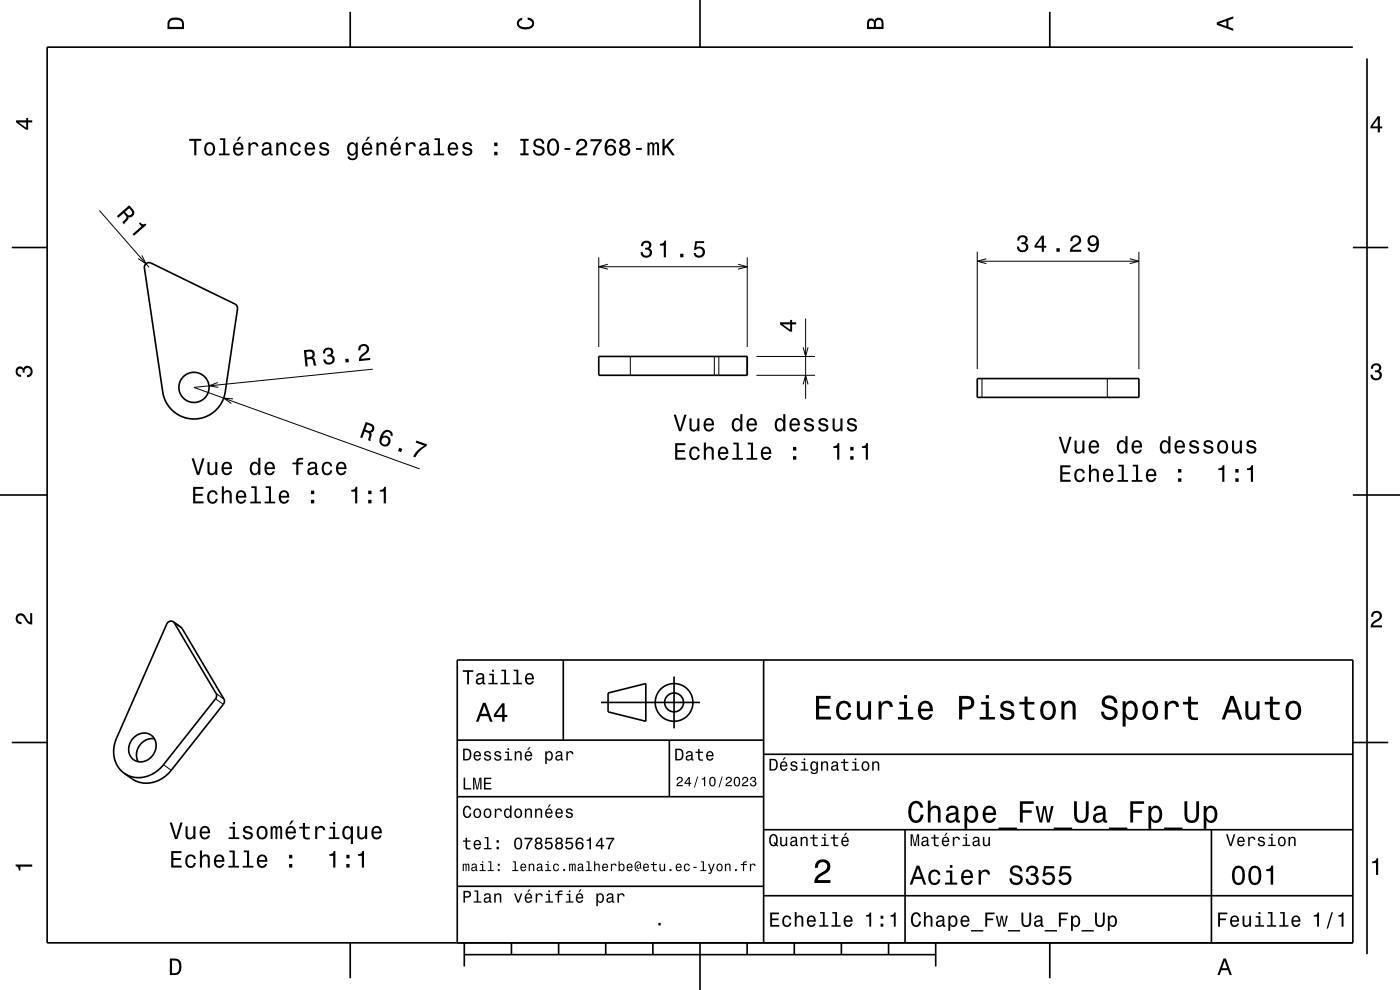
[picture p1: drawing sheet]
<svg xmlns="http://www.w3.org/2000/svg" width="297mm" height="210mm" viewBox="0 0 297 210" stroke-linecap="round" stroke-linejoin="round" font-family="sans-serif">
<g fill="none" stroke="#000" stroke-width=".21">
<path d="M21.1 44.7l10.5 12M30.1 54.2l.9 1.8-1.7-1.2M127 54.6v19M127 56.6h31.5M129 56.1l-2 .5 2 .5M156.6 56.1l1.9 .5-1.9 .5M158.5 54.6v19M207.3 53.4v24.9M207.3 55.4h34.3M209.3 54.9l-2 .5 2 .5M239.7 54.9l1.9 .5-1.9 .5M241.6 53.4v24.9"/>
<path d="M79.1 78.3l-37.9 3.9 47.8 17.3M133.7 75.6v4M151.5 75.6v4M152.5 75.6v4M158.5 75.6v4M160.5 79.6h12.4M160.5 75.6h12.4M170.4 73.7l.5 1.9 .5-1.9M170.9 67.6v17M46.2 81.1l-1.9 .8 2 .3M49.4 84.6l-1.9-.1 1.6 1.1M170.4 81.5l.5-1.9 .5 1.9"/>
<path d="M208.3 80.3v4M234.9 80.3v4M37 132.1l1.6 1.2M45.7 148.2l1.7 1.2M45.8 147.1l1.7 1.2M34.7 162.2l1.6 1.2"/>
</g>
<g fill="none" stroke="#000" stroke-width=".35">
<path d="M74.3 2.5v7.5M148.5 0v10M222.7 2.5v7.5M287 10h-277v190h277v-60h-190v60M290 12.4v190M2.5 52.5h7.5M30.9 56a1.96 1.96 0 0 1 2.3 .4l16.2 7.9a1.37 1.37 0 0 1 1 1.2l-2.6 17.7a6.7 6.7 0 0 1-6.6 5.7 6.7 6.7 0 0 1-6.7-5.7l-3.9-26.3 .1-.5zM287 52.5h7.5M127 75.6h31.5v4h-31.5zM207.3 80.3h34.3v4h-34.3zM0 105h10M287 105h10"/>
<path d="M36.8 131.9l1.8 1.4 8.4 14.2a1.6 1.6 0 0 1 .4 1.9l-11.1 14a6.2 6.2 0 0 1-8.3 1.8l-1.7-1.2M36.8 131.9a.98 .98 0 0 0-1.4 .5l-10.7 24.2a6 6 0 0 0 1.6 7.4M36.8 131.9l8.6 14.4a1.6 1.6 0 0 1 .3 1.9l-11 14a6.2 6.2 0 0 1-8.4 1.8M119.5 140v17M162 140v60M2.5 157.5h7.5M28.3 156.5a2.72 2.72 0 0 1 3.8-.6 2.72 2.72 0 0 1 .6 3.8 2.87 2.87 0 0 1-2.4 1.9 2.87 2.87 0 0 1-2.8-1.5 3.4 3.4 0 0 1 .8-3.6zM32.8 156.7a3.4 3.4 0 0 0-3.5 4.9M97 157h65M127.5 149h21M129 147l8-2v8l-8-2zM142 157v12"/>
<path d="M143 143.5v11M287 157.5h7.5M97 169h65M162 176h125M162 160h125M192 176v24M257 176v24M97 188h65M162 190h125M74.3 200v7.5M98.5 202.5h100M98.5 200v5"/>
<path d="M108.5 200v2.5M118.5 200v2.5M128.5 200v2.5M138.5 200v2.5M148.5 200v10M158.5 200v2.5M168.5 200v2.5M178.5 200v2.5M188.5 200v2.5M198.5 200v5M222.7 200v7.5"/>
<circle cx="41.2" cy="82.2" r="3.2"/>
<circle cx="143" cy="149" r="2"/>
<circle cx="143" cy="149" r="4"/>
</g>
<g fill="#000">
<path d="M36 4a2.18 2.18 0 0 0-.5 2.2h3.5v-1.2a1.43 1.43 0 0 0-1.7-1.3zM36.3 4.4a2.15 2.15 0 0 1 2.2 .3l.1 1h-2.6v-1z" fill-rule="evenodd"/>
<path d="M109.9 4.2l.9-.4v.4a.7 .7 0 0 0-.7 .5 .7 .7 0 0 0 .3 .8 1.7 1.7 0 0 0 2.5-.5 .9 .9 0 0 0-1-.8v-.5a1.24 1.24 0 0 1 1.4 1.1 1.24 1.24 0 0 1-1 1.4 2.22 2.22 0 0 1-2.5-.7l-.2-.5z" fill-rule="evenodd"/>
<path d="M184.2 4.2l-.3 .7v1.3h3.5v-1.3a.98 .98 0 0 0-.7-1.1 .98 .98 0 0 0-1.2 .6 .84 .84 0 0 0-1.3-.2zM184.5 4.5a.54 .54 0 0 1 .6-.1 .54 .54 0 0 1 .3 .6v.7h-1zM185.9 4.4a.62 .62 0 0 1 .8-.1 .62 .62 0 0 1 .3 .6v.8h-1.2z" fill-rule="evenodd"/>
<path d="M258.1 4.7v.6l3.5 1.2v-.4l-1-.4v-1.4l1-.4v-.4zM258.6 5l1.6-.5v1z" fill-rule="evenodd"/>
<path d="M3.4 25.5v.5l2.1 1.5h.5v-1.5h.8v-.5h-.8v-.5h-.4v.5zM4 26h1.6v1.1z" fill-rule="evenodd"/>
<path d="M40.1 29.4v.5h1.1v3h.5v-3h1v-.5zM43.6 30.5a1.53 1.53 0 0 0 .9 2.5 1.48 1.48 0 0 0 1.1-1.4 1.48 1.48 0 0 0-1.1-1.5l-.5 .1zM43.9 30.8a.67 .67 0 0 1 .8-.2 .67 .67 0 0 1 .4 .5 1.11 1.11 0 0 1-.6 1.6 1.17 1.17 0 0 1-.6-1.9zM46.6 29.3v.4h.7v2.9h-.9v.3h2.3v-.3h-.9v-3.3zM50.7 29l-.5 .9h.3l.7-.9zM49.7 30.5a1.54 1.54 0 0 0 .8 2.5 1.05 1.05 0 0 0 1.1-.8h-.4l-.2 .3-.4 .1a.76 .76 0 0 1-.7-.9h1.8a1.16 1.16 0 0 0-.5-1.3 1.16 1.16 0 0 0-1.5 .1zM50.1 30.7a.66 .66 0 0 1 .8-.1 .66 .66 0 0 1 .3 .8h-1.3zM52.7 30.2v2.7h.4v-1.5a.67 .67 0 0 1 .4-.8 .67 .67 0 0 1 .8 .3l.1 .2h.4a.89 .89 0 0 0-.7-.9 .89 .89 0 0 0-1 .5v-.5zM55.9 30.4l-.3 .6h.4a.55 .55 0 0 1 .7-.5 .55 .55 0 0 1 .3 .8h-.2a1 1 0 0 0-1 .2 1 1 0 0 0-.3 1.1 .94 .94 0 0 0 1.7 0l.1 .3 .5 .1v-.4h-.2v-1.6a1.02 1.02 0 0 0-1.7-.6zM56 31.9l1.1-.3a.77 .77 0 0 1-.2 .8 .77 .77 0 0 1-.9 .1zM58.6 30.2v2.7h.5v-1.5a.63 .63 0 0 1 .3-.8 .63 .63 0 0 1 .8 .4l.1 1.9h.4v-1.7a.89 .89 0 0 0-.6-1 .89 .89 0 0 0-1.1 .5v-.5zM61.9 30.5a1.52 1.52 0 0 0 .8 2.5 1.05 1.05 0 0 0 1.1-1h-.4a.67 .67 0 0 1-.6 .7 .67 .67 0 0 1-.7-.6 1.12 1.12 0 0 1 .6-1.6 .6 .6 0 0 1 .7 .6h.4a1.09 1.09 0 0 0-.8-.9 1.09 1.09 0 0 0-1.1 .3zM64.9 30.5a1.54 1.54 0 0 0 .8 2.5 1.05 1.05 0 0 0 1.1-.8h-.4l-.3 .3-.3 .1a.76 .76 0 0 1-.7-.9h1.7a1.16 1.16 0 0 0-.4-1.3 1.16 1.16 0 0 0-1.5 .1zM65.3 30.7a.66 .66 0 0 1 .8-.1 .66 .66 0 0 1 .3 .8h-1.3zM68 30.4a.76 .76 0 0 0-.2 .8 .76 .76 0 0 0 .7 .5l.9 .4a.63 .63 0 0 1-.6 .6 .63 .63 0 0 1-.7-.6h-.4a1.07 1.07 0 0 0 1.2 .9 1.07 1.07 0 0 0 .9-1.2l-.4-.3-1.1-.3a.54 .54 0 0 1 .4-.7 .54 .54 0 0 1 .6 .5h.5a1.03 1.03 0 0 0-.7-.9 1.03 1.03 0 0 0-1.1 .3zM73.9 30.5a1.57 1.57 0 0 0 .8 2.5l.4-.1 .4-.4a.73 .73 0 0 1-.3 1 .73 .73 0 0 1-1-.3h-.5a1.1 1.1 0 0 0 1.3 .8 1.1 1.1 0 0 0 .9-1.2v-2.6h-.4v.5l-.4-.4a.9 .9 0 0 0-1.2 .2zM74.3 30.8a.63 .63 0 0 1 .7-.2 .63 .63 0 0 1 .4 .5 1.1 1.1 0 0 1-.6 1.5 1.2 1.2 0 0 1-.5-1.8zM78 29l-.5 .9h.3l.7-.9zM77.1 30.5a1.54 1.54 0 0 0 .8 2.5 1.06 1.06 0 0 0 1-.8h-.4l-.2 .3-.4 .1a.76 .76 0 0 1-.7-.9h1.8a1.17 1.17 0 0 0-.5-1.3 1.17 1.17 0 0 0-1.4 .1zM77.4 30.7a.66 .66 0 0 1 .8-.1 .66 .66 0 0 1 .3 .8h-1.3zM79.9 30.2v2.7h.4v-1.5a.63 .63 0 0 1 .4-.8 .63 .63 0 0 1 .8 .4v1.9h.5v-1.7a.89 .89 0 0 0-.7-1 .89 .89 0 0 0-1 .5v-.5zM84.1 29l-.5 .9h.3l.7-.9zM83.1 30.5a1.54 1.54 0 0 0 .8 2.5 1.06 1.06 0 0 0 1.1-.8h-.4l-.2 .3-.4 .1a.76 .76 0 0 1-.7-.9h1.8a1.17 1.17 0 0 0-.5-1.3 1.17 1.17 0 0 0-1.5 .1zM83.5 30.7a.66 .66 0 0 1 .8-.1 .66 .66 0 0 1 .3 .8h-1.3zM86.1 30.2v2.7h.4v-1.5a.67 .67 0 0 1 .4-.8 .67 .67 0 0 1 .8 .3l.1 .2h.4a.89 .89 0 0 0-.7-.9 .89 .89 0 0 0-1 .5v-.5zM89.3 30.4l-.3 .6h.4a.55 .55 0 0 1 .7-.5 .55 .55 0 0 1 .3 .8h-.2a1 1 0 0 0-1 .2 1 1 0 0 0-.3 1.1 .94 .94 0 0 0 1.7 0l.1 .3 .5 .1v-.4h-.2v-1.6a1.02 1.02 0 0 0-.7-.9 1.02 1.02 0 0 0-1 .3zM89.4 31.9l1.1-.3a.77 .77 0 0 1-.2 .8 .77 .77 0 0 1-.9 .1l-.1-.3zM92.2 29.3v.4h.7v2.9h-.9v.3h2.2v-.3h-.9v-3.3zM95.3 30.5a1.54 1.54 0 0 0 .8 2.5 1.05 1.05 0 0 0 1.1-.8h-.5l-.2 .3-.4 .1a.76 .76 0 0 1-.7-.9h1.8a1.16 1.16 0 0 0-.5-1.3 1.16 1.16 0 0 0-1.4 .1zM95.6 30.7a.66 .66 0 0 1 .8-.1 .66 .66 0 0 1 .3 .8h-1.3zM98.4 30.4a.76 .76 0 0 0-.3 .8 .76 .76 0 0 0 .8 .5l.8 .4a.63 .63 0 0 1-.6 .6 .63 .63 0 0 1-.6-.6h-.5a1.07 1.07 0 0 0 1.2 .9 1.07 1.07 0 0 0 1-1.2l-.5-.3-1-.3a.54 .54 0 0 1 .4-.7 .54 .54 0 0 1 .6 .5h.4a1.03 1.03 0 0 0-.7-.9 1.03 1.03 0 0 0-1 .3zM104.8 32.2v.7h.7v-.7zM104.8 30.2v.8h.7v-.8zM110.4 29.4v.5h.6v2.6h-.6v.4h1.7v-.4h-.6v-2.6h.6v-.5zM113.5 29.6a.96 .96 0 0 0-.3 1.1 .96 .96 0 0 0 .9 .6 .77 .77 0 0 1 .9 1 .84 .84 0 0 1-.9 .3 .84 .84 0 0 1-.6-.8h-.5a1.21 1.21 0 0 0 1.5 1.3 1.21 1.21 0 0 0 .8-1.8l-1.2-.4a.58 .58 0 0 1-.4-.9 .58 .58 0 0 1 .9-.2l.2 .2 .2 .5h.5a1.16 1.16 0 0 0-.8-1.1 1.16 1.16 0 0 0-1.2 .2zM116.4 29.8a2.53 2.53 0 0 0 .4 3.1 1.21 1.21 0 0 0 1.7-.9 1.93 1.93 0 0 0-.9-2.6l-.8 .1zM117 29.9l.3-.1a1.7 1.7 0 0 1 .4 2.7l-.4 .1a1.68 1.68 0 0 1-.3-2.7zM119.8 31.4v.4h1.2v-.4zM122.6 29.7l-.3 1h.4a.7 .7 0 0 1 .5-.8 .7 .7 0 0 1 .9 .5 .7 .7 0 0 1-.5 .8 1.8 1.8 0 0 0-1.4 1.7h2.4v-.4h-1.9a2.2 2.2 0 0 1 1.5-1.1 1.13 1.13 0 0 0 .1-1.7 1.13 1.13 0 0 0-1.7 0zM125.3 29.5v.5h1.9a5.2 5.2 0 0 0-1.5 2.9h.6a5.3 5.3 0 0 1 1.4-3v-.4zM128.8 29.7a2.4 2.4 0 0 0 .2 3.2 1.16 1.16 0 0 0 1.5-.3 1.16 1.16 0 0 0-.2-1.5 1.16 1.16 0 0 0-1.5 0 1.02 1.02 0 0 1 .8-1.3 .58 .58 0 0 1 .6 .6h.5a1.12 1.12 0 0 0-.7-.9 1.12 1.12 0 0 0-1.2 .2zM128.7 31.9a.75 .75 0 0 1 1.5 0 .75 .75 0 0 1-1.5 0zM131.7 29.7a.83 .83 0 0 0 .2 1.4 1.11 1.11 0 0 0-.4 1.5 1.11 1.11 0 0 0 1.5 .4 1.03 1.03 0 0 0 .7-.9 1.03 1.03 0 0 0-.6-1 .88 .88 0 0 0 .4-1.1 .88 .88 0 0 0-1-.6zM131.8 32a.71 .71 0 0 1 1.4 0 .71 .71 0 0 1-1.4 0zM131.9 30.4a.6 .6 0 0 1 1.2 0 .6 .6 0 0 1-1.2 0zM134.9 31.4v.4h1.3v-.4zM137.4 30.2v2.7h.4v-2l.2-.3h.3l.1 .2v2.1h.4v-2l.4-.4 .2 .1v.4v1.9h.4v-1.8a.69 .69 0 0 0-.5-1l-.6 .4-.1-.2-.4-.2-.4 .4v-.3zM140.5 29.4v3.5h.5v-1.2l.4-.4 1.2 1.6h.5l-1.4-2 1.4-1.5h-.6l-1.5 1.7v-1.7z" fill-rule="evenodd"/>
<path d="M292.3 24.7l-1.6 2.1v.4h1.6v.9h.4v-.9h.5v-.4h-.5v-2.1zM292.3 25.2v1.6h-1.1z" fill-rule="evenodd"/>
<path d="M24.8 45.8l.3 .4 1.1-1a1.1 1.1 0 0 1 .6 1.1l-.8 .9 .3 .4 1-1.2-.1-.4a.97 .97 0 0 0 1.2-.4 .97 .97 0 0 0-.2-1.2l-.8-.9zM26.5 44.9l.9-.7a1.07 1.07 0 0 1 .6 1.1 .6 .6 0 0 1-.5 .4 .6 .6 0 0 1-.6-.4z" fill-rule="evenodd"/>
<path d="M29.5 47.4l.2-.2a.77 .77 0 0 0 1.2 .2l.2 .3-2.7 2.3-.3-.3 1.9-1.7z" fill-rule="evenodd"/>
<path d="M136.3 51.4l-.3 .8h.4a.62 .62 0 0 1 .4-.8 .62 .62 0 0 1 .8 .3 .62 .62 0 0 1-.3 .8l-.4 .1v.4a.72 .72 0 0 1 .9 .4 .72 .72 0 0 1-.5 .9 .72 .72 0 0 1-.9-.5v-.3h-.5a1.18 1.18 0 0 0 1.5 1.2 1.18 1.18 0 0 0 .6-1.9l-.2-.1a.9 .9 0 0 0 .3-1.1 .9 .9 0 0 0-1-.5zM140 51.7v.4h.8v2.5h.5v-3.5h-.4a.77 .77 0 0 1-.9 .6zM144.3 53.8v.8h.7v-.8zM147.5 51.2l-.3 1.8h.4a.79 .79 0 0 1 1.2-.2 .79 .79 0 0 1 0 1.2 .79 .79 0 0 1-1.1-.1l-.1-.2h-.5a1.21 1.21 0 0 0 1.5 1 1.21 1.21 0 0 0 .8-1.6 1.21 1.21 0 0 0-1.7-.6l.1-.9h1.6v-.4z" fill-rule="evenodd"/>
<path d="M216.1 50.2l-.3 .8h.4a.62 .62 0 0 1 .4-.7 .62 .62 0 0 1 .8 .3 .62 .62 0 0 1-.2 .8h-.5v.4a.72 .72 0 0 1 .9 .4 .72 .72 0 0 1-.5 1 .72 .72 0 0 1-.9-.6v-.3h-.5a1.18 1.18 0 0 0 1.5 1.2 1.18 1.18 0 0 0 .6-1.8l-.2-.2a.9 .9 0 0 0 .4-1.1 .9 .9 0 0 0-1.1-.5zM221 50l-1.5 2.1v.4h1.5v.9h.5v-.9h.5v-.4h-.5v-2.1zM221 50.6v1.5h-1.1zM224.1 52.7v.7h.7v-.7zM227.4 50.2l-.4 1h.5a.7 .7 0 0 1 .5-.9 .7 .7 0 0 1 .9 .5 .7 .7 0 0 1-.5 .9 1.8 1.8 0 0 0-1.4 1.7h2.4v-.4h-1.9a2.22 2.22 0 0 1 1.4-1.2 1.13 1.13 0 0 0 .1-1.7 1.13 1.13 0 0 0-1.6 .1zM231 50.2a1.15 1.15 0 0 0 0 1.7 1.15 1.15 0 0 0 1.6-.1 1.03 1.03 0 0 1-.8 1.3 .56 .56 0 0 1-.6-.6h-.5a1.18 1.18 0 0 0 1.3 1 1.18 1.18 0 0 0 1.1-1.1 1.76 1.76 0 0 0-1.2-2.5zM231.2 51a.75 .75 0 0 1 1.5 0 .75 .75 0 0 1-1.5 0z" fill-rule="evenodd"/>
<path d="M64.5 74.3l.3 3.5 .5-.1-.2-1.5a1.08 1.08 0 0 1 1.2 .2l.3 1.2 .5-.1-.4-1.4-.3-.2a.97 .97 0 0 0 .3-1.2 .97 .97 0 0 0-1.1-.5zM65 74.7a1.09 1.09 0 0 1 1.2 .1 .6 .6 0 0 1 0 .7 .6 .6 0 0 1-.6 .3h-.5z" fill-rule="evenodd"/>
<path d="M68.7 74.1l-.2 .9h.5a.62 .62 0 0 1 .2-.8 .62 .62 0 0 1 .8 .2 .62 .62 0 0 1-.1 .8l-.5 .1 .1 .3a.72 .72 0 0 1 1 .4 .72 .72 0 0 1-.4 1 .72 .72 0 0 1-1-.5l-.1-.3-.4 .1a1.18 1.18 0 0 0 1.6 1 1.18 1.18 0 0 0 .4-1.9l-.2-.1a.91 .91 0 0 0 .2-1.1 .91 .91 0 0 0-1.1-.5zM73.2 76.1l.1 .8 .7-.1-.1-.7zM76.2 73.4l-.2 1 .5-.1a.71 .71 0 0 1 .4-.9 .71 .71 0 0 1 .9 .4 .71 .71 0 0 1-.4 .9 1.8 1.8 0 0 0-1.2 1.9l2.4-.2-.1-.5-1.9 .2a2.24 2.24 0 0 1 1.4-1.3 1.13 1.13 0 0 0-.1-1.7 1.13 1.13 0 0 0-1.7 .3z" fill-rule="evenodd"/>
<path d="M165.5 68.4v.4l2.1 1.6h.4v-1.6h.9v-.4h-.9v-.5h-.4v.5zM166.1 68.8h1.5v1.1z" fill-rule="evenodd"/>
<path d="M291.1 77.4a1.08 1.08 0 0 1 1.4-.2 1.08 1.08 0 0 1 .4 1.2l-.3 .3a1.06 1.06 0 0 1 .5 1.3 1.06 1.06 0 0 1-1.2 .7 1.1 1.1 0 0 1-1.2-1.2h.5a.71 .71 0 0 0 1 .8 .71 .71 0 0 0 .1-1.3h-.6v-.4a.61 .61 0 0 0 .8-.3 .61 .61 0 0 0-.2-.8 .61 .61 0 0 0-.9 .2l-.1 .5h-.5z" fill-rule="evenodd"/>
<path d="M3.6 78a.86 .86 0 0 1 1.4 .2 1.06 1.06 0 0 1 1.2-.6 1.06 1.06 0 0 1 .7 1.2 1.1 1.1 0 0 1-1.2 1.2v-.4a.71 .71 0 0 0 .8-1 .71 .71 0 0 0-1.3-.1v.6h-.4a.61 .61 0 0 0-.3-.8 .61 .61 0 0 0-.8 .2 .61 .61 0 0 0 .2 .8l.6 .2v.4a1.15 1.15 0 0 1-1.2-.6 1.15 1.15 0 0 1 .3-1.3z" fill-rule="evenodd"/>
<path d="M40.6 97.2l1.2 3.5h.5l1.1-3.5h-.5l-.9 3-.9-3zM44 98v1.8a.89 .89 0 0 0 .6 1 .89 .89 0 0 0 1.1-.5v.4h.4v-2.7h-.4v1.6a.65 .65 0 0 1-.4 .8 .65 .65 0 0 1-.8-.3l-.1-2.1zM47.3 98.3a1.54 1.54 0 0 0 .8 2.5 1.06 1.06 0 0 0 1.1-.8h-.5l-.2 .3-.4 .1a.76 .76 0 0 1-.7-.9h1.8a1.16 1.16 0 0 0-.5-1.4 1.16 1.16 0 0 0-1.4 .2zM47.6 98.5a.66 .66 0 0 1 .8-.1 .66 .66 0 0 1 .4 .7h-1.4zM53.3 98.3a1.57 1.57 0 0 0 .7 2.5l.5-.1 .3-.4v.4h.4v-3.6h-.4v1.3a.89 .89 0 0 0-1.5-.1zM53.6 98.6a.62 .62 0 0 1 .7-.3 .62 .62 0 0 1 .4 .6 1.12 1.12 0 0 1-.6 1.5 1.19 1.19 0 0 1-.5-1.8zM56.4 98.3a1.54 1.54 0 0 0 .8 2.5 1.06 1.06 0 0 0 1.1-.8h-.5l-.2 .3-.4 .1a.76 .76 0 0 1-.6-.9h1.7a1.16 1.16 0 0 0-.5-1.4 1.16 1.16 0 0 0-1.4 .2zM56.7 98.5a.66 .66 0 0 1 .8-.1 .66 .66 0 0 1 .4 .7h-1.3zM62 98.1v.4h.9v2.2h.4v-2.2h1v-.4h-1v-.4l.3-.2h.7v-.4a1.04 1.04 0 0 0-1.4 .8v.2zM65.6 98.2l-.3 .6h.4a.55 .55 0 0 1 .7-.5 .55 .55 0 0 1 .3 .8h-.2a1 1 0 0 0-1 .2 1 1 0 0 0-.3 1.1 .94 .94 0 0 0 1.7 0l.1 .3h.5v-.3l-.2-.1v-1.6a1.02 1.02 0 0 0-1.7-.5zM65.7 99.7l1.1-.3a.77 .77 0 0 1-.2 .8 .77 .77 0 0 1-.9 .1zM68.5 98.3a1.53 1.53 0 0 0 .9 2.5 1.07 1.07 0 0 0 1.1-1h-.4a.67 .67 0 0 1-.7 .6 .67 .67 0 0 1-.7-.6 1.11 1.11 0 0 1 .7-1.5 .6 .6 0 0 1 .6 .6h.5a1.09 1.09 0 0 0-.8-.9 1.09 1.09 0 0 0-1.2 .3zM71.6 98.3a1.54 1.54 0 0 0 .8 2.5 1.06 1.06 0 0 0 1.1-.8h-.5l-.2 .3-.4 .1a.76 .76 0 0 1-.7-.9h1.8a1.16 1.16 0 0 0-.5-1.4 1.16 1.16 0 0 0-1.4 .2zM71.9 98.5a.66 .66 0 0 1 .8-.1 .66 .66 0 0 1 .3 .7h-1.3z" fill-rule="evenodd"/>
<path d="M77.6 89.5l-1.2 3.3 .4 .1 .6-1.4a.84 .84 0 0 1 .9 1l-.2 .9 .5 .2 .2-1.5-.2-.3a.97 .97 0 0 0 .8-1 .97 .97 0 0 0-.7-.9zM77.9 90.1a1.09 1.09 0 0 1 1 .7 .6 .6 0 0 1-.2 .6 .6 .6 0 0 1-.7-.1l-.5-.2z" fill-rule="evenodd"/>
<path d="M81.2 91.6l-.2 .3a1.75 1.75 0 0 0 .3 2.7 1.15 1.15 0 0 0 1.6-1 1.15 1.15 0 0 0-1.7-1 1.03 1.03 0 0 1 1.2-1 .58 .58 0 0 1 .4 .8l.5 .1a1.15 1.15 0 0 0-.7-1.2 1.15 1.15 0 0 0-1.4 .3zM80.9 93.6a.75 .75 0 0 1 1.5 0 .75 .75 0 0 1-1.5 0zM84.7 95l-.3 .7 .7 .2 .3-.7zM88.3 93.5l-.1 .4 1.8 .6a5.2 5.2 0 0 0-2.4 2.3l.5 .2a5.3 5.3 0 0 1 2.4-2.3l.1-.4z" fill-rule="evenodd"/>
<path d="M143.2 94v3.5h2.3v-.4h-1.8v-1.2h1.6v-.4h-1.6v-1.1h1.7v-.4zM146.5 95.1a1.53 1.53 0 0 0 .8 2.5 1.07 1.07 0 0 0 1.2-1.1h-.5a.67 .67 0 0 1-.6 .7 .67 .67 0 0 1-.7-.6 1.11 1.11 0 0 1 .7-1.5 .59 .59 0 0 1 .6 .6h.4a1.09 1.09 0 0 0-.7-1 1.09 1.09 0 0 0-1.2 .4zM149.3 93.9v3.6h.5v-1.6a.63 .63 0 0 1 .5-.8 .63 .63 0 0 1 .7 .7v1.7h.4v-1.8a.88 .88 0 0 0-.6-.9 .88 .88 0 0 0-1 .4v-1.3zM152.6 95.1a1.54 1.54 0 0 0 .8 2.5 1.06 1.06 0 0 0 1.1-.9h-.5l-.2 .4-.4 .1a.76 .76 0 0 1-.7-.9h1.8a1.16 1.16 0 0 0-.5-1.4 1.16 1.16 0 0 0-1.4 .2zM152.9 95.3a.66 .66 0 0 1 .8-.1 .66 .66 0 0 1 .4 .7h-1.4zM155.6 93.9v.4h.7v2.8h-.9v.4h2.2v-.4h-.9v-3.2zM158.6 93.9v.4h.7v2.8h-.9v.4h2.3v-.4h-.9v-3.2zM161.7 95.1a1.54 1.54 0 0 0 .8 2.5 1.07 1.07 0 0 0 1.1-.9h-.5l-.2 .4-.4 .1a.76 .76 0 0 1-.6-.9h1.7a1.16 1.16 0 0 0-.5-1.4 1.16 1.16 0 0 0-1.4 .2zM162 95.3a.66 .66 0 0 1 .8-.1 .66 .66 0 0 1 .4 .7h-1.3zM168.2 96.8v.7h.7v-.7zM168.2 94.8v.8h.7v-.8z" fill-rule="evenodd"/>
<path d="M142.9 88l1.1 3.5h.5l1.1-3.5h-.4l-.9 2.9-.9-2.9zM146.3 88.8v1.7a.89 .89 0 0 0 .6 1 .89 .89 0 0 0 1-.4v.4h.5v-2.7h-.5v1.5a.65 .65 0 0 1-.4 .8 .65 .65 0 0 1-.8-.3v-2zM149.5 89a1.54 1.54 0 0 0 .8 2.6 1.07 1.07 0 0 0 1.1-.9h-.4l-.2 .3-.4 .2a.76 .76 0 0 1-.7-1h1.8a1.17 1.17 0 0 0-.5-1.3 1.17 1.17 0 0 0-1.5 .1zM149.9 89.3a.66 .66 0 0 1 .8-.2 .66 .66 0 0 1 .3 .8h-1.3zM155.5 89a1.58 1.58 0 0 0 .8 2.6l.4-.2 .4-.4v.5h.4v-3.7h-.4v1.4a.9 .9 0 0 0-1.6-.2zM155.9 89.3a.62 .62 0 0 1 .6-.2 .62 .62 0 0 1 .5 .6 1.12 1.12 0 0 1-.6 1.5 1.19 1.19 0 0 1-.5-1.9zM158.7 89a1.54 1.54 0 0 0 .8 2.6 1.07 1.07 0 0 0 1-.9h-.4l-.2 .3-.4 .2a.76 .76 0 0 1-.7-1h1.8a1.17 1.17 0 0 0-.5-1.3 1.17 1.17 0 0 0-1.4 .1zM159 89.3a.66 .66 0 0 1 .8-.2 .66 .66 0 0 1 .3 .8h-1.3zM164.6 89a1.58 1.58 0 0 0 .8 2.6l.4-.2 .4-.4v.5h.4v-3.7h-.4v1.4a.9 .9 0 0 0-1.6-.2zM165 89.3a.62 .62 0 0 1 .7-.2 .62 .62 0 0 1 .4 .6 1.12 1.12 0 0 1-.6 1.5 1.19 1.19 0 0 1-.5-1.9zM167.8 89a1.54 1.54 0 0 0 .8 2.6 1.06 1.06 0 0 0 1.1-.9h-.5l-.2 .3-.4 .2a.76 .76 0 0 1-.7-1h1.8a1.16 1.16 0 0 0-.5-1.3 1.16 1.16 0 0 0-1.4 .1zM168.1 89.3a.66 .66 0 0 1 .8-.2 .66 .66 0 0 1 .3 .8h-1.3zM170.9 88.9a.75 .75 0 0 0-.3 .8 .75 .75 0 0 0 .8 .5l.8 .4a.63 .63 0 0 1-.6 .6 .63 .63 0 0 1-.6-.6h-.5a1.07 1.07 0 0 0 1.2 1 1.07 1.07 0 0 0 1-1.3l-.5-.3-1-.3a.54 .54 0 0 1 .4-.7 .54 .54 0 0 1 .6 .5h.4a1.03 1.03 0 0 0-.7-.9 1.03 1.03 0 0 0-1 .3zM173.9 88.9a.75 .75 0 0 0-.2 .8 .75 .75 0 0 0 .7 .5l.9 .4a.63 .63 0 0 1-.6 .6 .63 .63 0 0 1-.7-.6h-.4a1.07 1.07 0 0 0 1.2 1 1.07 1.07 0 0 0 .9-1.3l-.4-.3-1.1-.3a.54 .54 0 0 1 .4-.7 .54 .54 0 0 1 .6 .5h.5a1.03 1.03 0 0 0-.7-.9 1.03 1.03 0 0 0-1.1 .3zM176.6 88.8v1.7a.89 .89 0 0 0 .6 1 .89 .89 0 0 0 1.1-.4v.4h.4v-2.7h-.4v1.5a.65 .65 0 0 1-.4 .8 .65 .65 0 0 1-.8-.3v-2zM180 88.9a.75 .75 0 0 0-.3 .8 .75 .75 0 0 0 .8 .5l.8 .4a.63 .63 0 0 1-.6 .6 .63 .63 0 0 1-.6-.6h-.5a1.07 1.07 0 0 0 1.2 1 1.07 1.07 0 0 0 1-1.3l-.5-.3-1-.3a.54 .54 0 0 1 .4-.7 .54 .54 0 0 1 .6 .5h.4a1.03 1.03 0 0 0-.7-.9 1.03 1.03 0 0 0-1 .3z" fill-rule="evenodd"/>
<path d="M176.8 94.7v.3h.8v2.5h.5v-3.5h-.4a.77 .77 0 0 1-.9 .7zM180.4 96.8v.7h.7v-.7zM180.4 94.8v.8h.7v-.8zM182.9 94.7v.3h.8v2.5h.4v-3.5h-.3a.77 .77 0 0 1-.9 .7z" fill-rule="evenodd"/>
<path d="M224.6 92.7l1.1 3.5h.5l1.1-3.5h-.4l-.9 2.9-.9-2.9zM228 93.4v1.8a.89 .89 0 0 0 .6 1 .89 .89 0 0 0 1-.5v.5h.5v-2.8h-.5v1.6a.64 .64 0 0 1-.4 .8 .64 .64 0 0 1-.8-.3v-2.1zM231.2 93.7a1.54 1.54 0 0 0 .8 2.6 1.05 1.05 0 0 0 1.1-.9h-.4l-.2 .3-.4 .2a.76 .76 0 0 1-.7-1h1.8a1.16 1.16 0 0 0-.5-1.3 1.16 1.16 0 0 0-1.5 .1zM231.6 94a.66 .66 0 0 1 .8-.2 .66 .66 0 0 1 .3 .8h-1.3zM237.2 93.7a1.57 1.57 0 0 0 .8 2.6l.4-.2 .3-.4v.5h.5v-3.7h-.5v1.4a.89 .89 0 0 0-1.5-.2zM237.6 94a.62 .62 0 0 1 .6-.2 .62 .62 0 0 1 .5 .5 1.12 1.12 0 0 1-.7 1.6 1.18 1.18 0 0 1-.4-1.9zM240.4 93.7a1.54 1.54 0 0 0 .7 2.6 1.06 1.06 0 0 0 1.1-.9h-.4l-.2 .3-.4 .2a.76 .76 0 0 1-.7-1h1.8a1.16 1.16 0 0 0-.5-1.3 1.16 1.16 0 0 0-1.4 .1zM240.7 94a.66 .66 0 0 1 .8-.2 .66 .66 0 0 1 .3 .8h-1.3zM246.3 93.7a1.57 1.57 0 0 0 .8 2.6l.4-.2 .4-.4v.5h.4v-3.7h-.4v1.4a.89 .89 0 0 0-1.6-.2zM246.7 94a.62 .62 0 0 1 .6-.2 .62 .62 0 0 1 .5 .5 1.12 1.12 0 0 1-.6 1.6 1.19 1.19 0 0 1-.5-1.9zM249.5 93.7a1.54 1.54 0 0 0 .8 2.6 1.06 1.06 0 0 0 1-.9h-.4l-.2 .3-.4 .2a.76 .76 0 0 1-.7-1h1.8a1.17 1.17 0 0 0-.5-1.3 1.17 1.17 0 0 0-1.4 .1zM249.8 94a.66 .66 0 0 1 .8-.2 .66 .66 0 0 1 .3 .8h-1.3zM252.6 93.6a.76 .76 0 0 0-.3 .8 .76 .76 0 0 0 .7 .5l.9 .4a.63 .63 0 0 1-.6 .6 .63 .63 0 0 1-.6-.6h-.5a1.07 1.07 0 0 0 1.2 .9 1.07 1.07 0 0 0 .9-1.2l-.4-.3-1.1-.3a.54 .54 0 0 1 .5-.7 .54 .54 0 0 1 .6 .5h.4a1.03 1.03 0 0 0-.7-.9 1.03 1.03 0 0 0-1 .3zM255.6 93.6a.76 .76 0 0 0-.2 .8 .76 .76 0 0 0 .7 .5l.9 .4a.63 .63 0 0 1-.6 .6 .63 .63 0 0 1-.7-.6h-.4a1.07 1.07 0 0 0 1.2 .9 1.07 1.07 0 0 0 .9-1.2l-.4-.3-1.1-.3a.54 .54 0 0 1 .4-.7 .54 .54 0 0 1 .6 .5h.5a1.03 1.03 0 0 0-.7-.9 1.03 1.03 0 0 0-1.1 .3zM258.5 93.7a1.53 1.53 0 0 0 .9 2.6 1.48 1.48 0 0 0 1.2-1.5 1.48 1.48 0 0 0-1.2-1.4l-.5 .1zM258.8 94a.67 .67 0 0 1 .8-.2 .67 .67 0 0 1 .4 .5 1.11 1.11 0 0 1-.6 1.6 1.17 1.17 0 0 1-.6-1.9zM261.4 93.4v1.8a.89 .89 0 0 0 .6 1 .89 .89 0 0 0 1-.5v.5h.5v-2.8h-.5v1.6a.65 .65 0 0 1-.4 .8 .65 .65 0 0 1-.8-.3v-2.1zM264.7 93.6a.76 .76 0 0 0-.2 .8 .76 .76 0 0 0 .7 .5l.9 .4a.63 .63 0 0 1-.6 .6 .63 .63 0 0 1-.7-.6h-.4a1.07 1.07 0 0 0 1.2 .9 1.07 1.07 0 0 0 .9-1.2l-.4-.3-1.1-.3a.54 .54 0 0 1 .4-.7 .54 .54 0 0 1 .6 .5h.5a1.03 1.03 0 0 0-.7-.9 1.03 1.03 0 0 0-1.1 .3z" fill-rule="evenodd"/>
<path d="M41 103.3v3.5h2.2v-.4h-1.8v-1.2h1.6v-.4h-1.6v-1.1h1.7v-.4zM44.2 104.4a1.53 1.53 0 0 0 .9 2.5 1.06 1.06 0 0 0 1.1-1.1h-.4a.67 .67 0 0 1-.7 .7 .67 .67 0 0 1-.7-.6 1.11 1.11 0 0 1 .7-1.5 .6 .6 0 0 1 .6 .6h.5a1.09 1.09 0 0 0-.8-1 1.09 1.09 0 0 0-1.2 .4zM47.1 103.2v3.6h.4v-1.6a.64 .64 0 0 1 .4-.8 .64 .64 0 0 1 .8 .4v2h.5v-1.8a.88 .88 0 0 0-.6-1 .88 .88 0 0 0-1.1 .5v-1.3zM50.3 104.4a1.54 1.54 0 0 0 .8 2.5 1.06 1.06 0 0 0 1.1-.9h-.4l-.3 .4-.3 .1a.76 .76 0 0 1-.7-.9h1.8a1.16 1.16 0 0 0-.5-1.4 1.16 1.16 0 0 0-1.5 .2zM50.7 104.6a.66 .66 0 0 1 .8-.2 .66 .66 0 0 1 .3 .8h-1.3zM53.3 103.2v.3h.7v2.9h-.9v.4h2.3v-.4h-.9v-3.2zM56.3 103.2v.3h.7v2.9h-.9v.4h2.3v-.4h-.9v-3.2zM59.4 104.4a1.54 1.54 0 0 0 .8 2.5 1.05 1.05 0 0 0 1.1-.9h-.4l-.2 .4-.4 .1a.76 .76 0 0 1-.7-.9h1.8a1.16 1.16 0 0 0-.5-1.4 1.16 1.16 0 0 0-1.5 .2zM59.8 104.6a.66 .66 0 0 1 .8-.2 .66 .66 0 0 1 .3 .8h-1.3zM66 106v.8h.7v-.8zM66 104.1v.7h.7v-.7z" fill-rule="evenodd"/>
<path d="M74.5 103.9v.4h.8v2.5h.5v-3.5h-.4a.77 .77 0 0 1-.9 .6zM78.1 106v.8h.7v-.8zM78.1 104.1v.7h.7v-.7zM80.6 103.9v.4h.8v2.5h.5v-3.5h-.4a.77 .77 0 0 1-.9 .6z" fill-rule="evenodd"/>
<path d="M224.9 98.7v3.5h2.2v-.4h-1.7v-1.2h1.5v-.4h-1.5v-1.1h1.7v-.4zM228.2 99.8a1.52 1.52 0 0 0 .8 2.5 1.05 1.05 0 0 0 1.1-1.1h-.4a.67 .67 0 0 1-.6 .7 .67 .67 0 0 1-.7-.6 1.12 1.12 0 0 1 .7-1.5 .6 .6 0 0 1 .6 .6h.4a1.09 1.09 0 0 0-.7-1 1.09 1.09 0 0 0-1.2 .4zM231 98.6v3.6h.5v-1.6a.63 .63 0 0 1 .3-.7 .63 .63 0 0 1 .8 .3l.1 2h.4v-1.8a.88 .88 0 0 0-.6-1 .88 .88 0 0 0-1 .5v-1.3zM234.3 99.8a1.54 1.54 0 0 0 .8 2.5 1.06 1.06 0 0 0 1.1-.9h-.5l-.2 .4-.4 .1a.76 .76 0 0 1-.7-.9h1.8a1.17 1.17 0 0 0-.5-1.4 1.17 1.17 0 0 0-1.4 .2zM234.6 100a.66 .66 0 0 1 .8-.1 .66 .66 0 0 1 .4 .7h-1.4zM237.3 98.6v.4h.7v2.8h-.9v.4h2.2v-.4h-.9v-3.2zM240.3 98.6v.4h.7v2.8h-.9v.4h2.3v-.4h-1v-3.2zM243.4 99.8a1.54 1.54 0 0 0 .8 2.5 1.06 1.06 0 0 0 1.1-.9h-.5l-.2 .4-.4 .1a.76 .76 0 0 1-.7-.9h1.8a1.17 1.17 0 0 0-.5-1.4 1.17 1.17 0 0 0-1.4 .2zM243.7 100a.66 .66 0 0 1 .8-.1 .66 .66 0 0 1 .4 .7h-1.4zM249.9 101.5v.7h.7v-.7zM249.9 99.5v.7h.7v-.7z" fill-rule="evenodd"/>
<path d="M258.5 99.4v.3h.8v2.5h.4v-3.5h-.3a.77 .77 0 0 1-.9 .7zM262.1 101.5v.7h.7v-.7zM262.1 99.5v.7h.7v-.7zM264.5 99.4v.3h.9v2.5h.4v-3.5h-.3a.77 .77 0 0 1-1 .7z" fill-rule="evenodd"/>
<path d="M3.6 130.4a1.22 1.22 0 0 1 2 .7l.4 .6 .4 .3v-1.9h.4v2.4a1.8 1.8 0 0 1-1.7-1.4 .71 .71 0 0 0-.9-.5 .71 .71 0 0 0-.5 .8 .71 .71 0 0 0 .9 .5v.5a1.18 1.18 0 0 1-1.2-.7 1.18 1.18 0 0 1 .2-1.3z" fill-rule="evenodd"/>
<path d="M291.2 129.9a1.18 1.18 0 0 1 1.9 .3 1.18 1.18 0 0 1-1 1.7l-.5 .3-.3 .5h1.9v.4h-2.4a1.8 1.8 0 0 1 1.4-1.8 .71 .71 0 0 0 .5-.8 .71 .71 0 0 0-.9-.5 .71 .71 0 0 0-.5 .8h-.4z" fill-rule="evenodd"/>
<path d="M98.2 158.8v2.5h.9a1.37 1.37 0 0 0 .7-2.2 1.56 1.56 0 0 0-1.6-.3zM98.6 159.1a.98 .98 0 0 1 1.1 .7 .98 .98 0 0 1-.6 1.2h-.5zM100.7 159.6a1.04 1.04 0 0 0-.2 1.2 1.04 1.04 0 0 0 1 .5l.5-.5h-.3l-.4 .3a.54 .54 0 0 1-.5-.7h1.3a.83 .83 0 0 0-.4-.9 .83 .83 0 0 0-1 .1zM100.9 159.7l.2-.1a.47 .47 0 0 1 .5 .1 .47 .47 0 0 1 .1 .5h-.9zM102.9 159.5l-.2 .1a.69 .69 0 0 0 .9 .9l.2 .1a.43 .43 0 0 1-.4 .5 .43 .43 0 0 1-.4-.4h-.3a.74 .74 0 0 0 .9 .7 .74 .74 0 0 0 .5-1l-1-.4a.38 .38 0 0 1 .3-.5 .38 .38 0 0 1 .4 .4h.3a.78 .78 0 0 0-1.2-.4zM105.1 159.5l-.2 .1a.69 .69 0 0 0 .9 .9l.2 .1a.43 .43 0 0 1-.4 .5 .43 .43 0 0 1-.5-.4h-.3a.74 .74 0 0 0 .9 .7 .74 .74 0 0 0 .5-1l-.9-.4a.38 .38 0 0 1 .3-.5 .38 .38 0 0 1 .4 .4h.3a.77 .77 0 0 0-1.2-.4zM107.2 159.4v.3h.5v1.3h-.7v.3h1.6v-.3h-.6v-1.6zM107.7 158.7v.4h.3v-.4zM109.2 159.4v1.9h.3v-1.1a.45 .45 0 0 1 .4-.6 .45 .45 0 0 1 .5 .5v1.2h.3v-1.3a.63 .63 0 0 0-.5-.7 .63 .63 0 0 0-.7 .4v-.3zM112.2 158.5l-.4 .6h.3l.5-.6zM111.5 159.6a1.04 1.04 0 0 0-.2 1.2 1.04 1.04 0 0 0 1.1 .5l.5-.5h-.3l-.5 .3a.54 .54 0 0 1-.5-.7h1.3a.83 .83 0 0 0-.4-.9 .83 .83 0 0 0-1 .1zM111.8 159.7l.1-.1a.48 .48 0 0 1 .5 .1 .48 .48 0 0 1 .2 .5h-1zM115.7 159.4v2.7h.3v-1.1a.66 .66 0 0 0 .7 .4 .66 .66 0 0 0 .5-.6 .91 .91 0 0 0 0-1.1 .91 .91 0 0 0-1-.3l-.2 .3v-.3zM116.1 159.8a.45 .45 0 0 1 .5-.2 .45 .45 0 0 1 .3 .4 .65 .65 0 0 1 .1 .8 .65 .65 0 0 1-.7 .2 .98 .98 0 0 1-.2-1.2zM118.1 159.5l-.2 .4h.3a.39 .39 0 0 1 .4-.3 .39 .39 0 0 1 .3 .5h-.1a.65 .65 0 0 0-1 .4 .65 .65 0 0 0 .6 .9l.6-.3 .1 .2h.4v-.2l-.2-.1v-1.1a.72 .72 0 0 0-.5-.6 .72 .72 0 0 0-.7 .2zM118.2 160.6l.8-.3a.55 .55 0 0 1-.2 .7 .55 .55 0 0 1-.6 0zM120.1 159.4v1.9h.4v-1.1a.47 .47 0 0 1 .2-.6 .47 .47 0 0 1 .6 .2v.2h.4a.64 .64 0 0 0-.5-.7 .64 .64 0 0 0-.8 .4v-.3z" fill-rule="evenodd"/>
<path d="M98.2 142.2v.3h.9v2.7h.4v-2.7h.9v-.3zM101.3 143l-.3 .5h.4a.47 .47 0 0 1 .5-.4 .47 .47 0 0 1 .4 .6l-.2 .1a.84 .84 0 0 0-1 .2 .84 .84 0 0 0 0 1.1 .9 .9 0 0 0 1.3-.2l.1 .2 .5 .1v-.3l-.3-.1v-1.3a.87 .87 0 0 0-1.4-.5zM101.4 144.3l.9-.3a.66 .66 0 0 1-.1 .7 .66 .66 0 0 1-.8 .1zM103.8 142.9v.3h.6v1.6h-.8v.4h2v-.4h-.8v-1.9zM104.4 142.1v.4h.4v-.4zM106.4 142.1v.3h.6v2.4h-.8v.4h1.9v-.4h-.7v-2.7zM109 142.1v.3h.6v2.4h-.8v.4h1.9v-.4h-.7v-2.7zM111.6 143.1a1.32 1.32 0 0 0 .7 2.1 .9 .9 0 0 0 .9-.7h-.3l-.2 .3-.4 .1a.65 .65 0 0 1-.6-.8h1.6a1 1 0 0 0-.4-1.2 1 1 0 0 0-1.3 .2zM111.9 143.3a.57 .57 0 0 1 .7-.1 .57 .57 0 0 1 .3 .6h-1.2z" fill-rule="evenodd"/>
<path d="M102.4 149.1l-1.4 4h.5l.4-1.2h1.6l.4 1.2h.6l-1.5-4zM102.7 149.7l.7 1.7h-1.3zM106.5 149.2l-1.7 2.4v.5h1.7v1h.5v-1h.6v-.5h-.6v-2.4zM106.5 149.9v1.7h-1.3z" fill-rule="evenodd"/>
<path d="M143.2 158.8v2.5h.9a1.37 1.37 0 0 0 .7-2.2 1.56 1.56 0 0 0-1.6-.3zM143.6 159.1a.98 .98 0 0 1 1.1 .7 .98 .98 0 0 1-.6 1.2h-.5zM145.7 159.5l-.2 .4h.3a.39 .39 0 0 1 .5-.3 .39 .39 0 0 1 .3 .5h-.2a.65 .65 0 0 0-.9 .4 .65 .65 0 0 0 .5 .9l.7-.3v.2h.4v-.2l-.1-.1-.1-1.1a.73 .73 0 0 0-.4-.6 .73 .73 0 0 0-.8 .2zM145.8 160.6l.8-.3a.55 .55 0 0 1-.1 .7 .55 .55 0 0 1-.7 0zM148.1 158.9v.5h-.5v.3h.5v1.3a.75 .75 0 0 0 1 .4v-.3a.48 .48 0 0 1-.7-.3v-1.1h.7v-.3h-.7v-.5zM150 159.6a1.04 1.04 0 0 0-.2 1.2 1.04 1.04 0 0 0 1.1 .5l.5-.5h-.4l-.4 .3a.54 .54 0 0 1-.5-.7h1.3a.83 .83 0 0 0-.4-.9 .83 .83 0 0 0-1 .1zM150.3 159.7l.1-.1a.48 .48 0 0 1 .5 .1 .48 .48 0 0 1 .2 .5h-1z" fill-rule="evenodd"/>
<path d="M173.1 147.6v5h3.2v-.6h-2.5v-1.7h2.2v-.6h-2.2v-1.5h2.4v-.6zM177.8 149.2a2.59 2.59 0 0 0 .5 3.4 1.58 1.58 0 0 0 2.3-1.4h-.6a.95 .95 0 0 1-.9 1 .95 .95 0 0 1-1-.9 1.59 1.59 0 0 1 .9-2.1 .85 .85 0 0 1 .9 .8h.7a1.56 1.56 0 0 0-1.1-1.3 1.56 1.56 0 0 0-1.7 .5zM181.8 148.8v2.5a1.27 1.27 0 0 0 .9 1.4 1.27 1.27 0 0 0 1.5-.7v.6h.6v-3.8h-.6v2.2a.92 .92 0 0 1-.6 1.1 .92 .92 0 0 1-1.2-.4v-2.9zM186.4 148.8v3.8h.6v-2.2a.95 .95 0 0 1 .5-1.1 .95 .95 0 0 1 1.2 .3l.1 .4h.6a1.28 1.28 0 0 0-1-1.4 1.28 1.28 0 0 0-1.4 .8v-.6zM190.8 148.9v.5h1v2.7h-1.3v.5h3.2v-.5h-1.3v-3.2zM191.8 147.4v.8h.6v-.8zM195.1 149.2a2.62 2.62 0 0 0 .5 3.4 1.57 1.57 0 0 0 2.2-1.1h-.6l-.3 .5-.5 .2a1.08 1.08 0 0 1-1-1.3h2.5a1.66 1.66 0 0 0-.7-2 1.66 1.66 0 0 0-2.1 .3zM195.6 149.5a.94 .94 0 0 1 1.2-.2 .94 .94 0 0 1 .5 1h-1.9zM203.5 147.6v5h.6v-2.1h.8a1.47 1.47 0 0 0 1.8-1.2 1.47 1.47 0 0 0-1.5-1.7zM204.1 148.2a1.6 1.6 0 0 1 1.8 .5 .86 .86 0 0 1 0 .9 .86 .86 0 0 1-.9 .3h-.9zM208.1 148.9v.5h1v2.7h-1.3v.5h3.3v-.5h-1.3v-3.2zM209.1 147.4v.8h.7v-.8zM212.6 148.9a1.08 1.08 0 0 0-.3 1.2 1.08 1.08 0 0 0 1 .7l1.1 .4a.57 .57 0 0 1 .2 .6 .57 .57 0 0 1-.5 .4 .96 .96 0 0 1-1.4-.8h-.6a1.6 1.6 0 0 0 1.3 1.4 1.6 1.6 0 0 0 1.7-.8 1.13 1.13 0 0 0-1-1.6l-1.1-.3-.2-.4a.87 .87 0 0 1 .9-.5 .87 .87 0 0 1 .8 .6h.6a1.41 1.41 0 0 0-2.1-1.1zM217.4 147.8v1.1h-1.1v.5h1.1v2.6l.2 .4 .4 .3h1.4v-.5a.97 .97 0 0 1-1.4-.5v-2.3h1.4v-.5h-1.4v-1.1zM221.1 149.2a2.56 2.56 0 0 0 .5 3.4 1.72 1.72 0 0 0 1.8-.2 1.72 1.72 0 0 0 .6-1.7 1.7 1.7 0 0 0-.9-1.9 1.7 1.7 0 0 0-2 .4zM221.6 149.6a.96 .96 0 0 1 1-.4 .96 .96 0 0 1 .7 .8 1.59 1.59 0 0 1-1 2.2 1.19 1.19 0 0 1-1-1.5zM225.2 148.8v3.8h.6v-2.2a.97 .97 0 0 1 .5-1.1 .97 .97 0 0 1 1.1 .2l.1 .7v2.4h.7v-2.5a1.27 1.27 0 0 0-.9-1.4 1.27 1.27 0 0 0-1.5 .6v-.5zM234.1 147.9a1.38 1.38 0 0 0-.3 1.5 1.38 1.38 0 0 0 1.3 .9 1.25 1.25 0 0 1 1.4 .9 1.15 1.15 0 0 1-1.3 .9 1.15 1.15 0 0 1-1-1.1h-.7a1.8 1.8 0 0 0 1.7 1.8 1.8 1.8 0 0 0 1.9-1.6 1.46 1.46 0 0 0-1.5-1.4l-.6-.2a.83 .83 0 0 1-.5-1.1 .83 .83 0 0 1 1.2-.3l.5 .5 .1 .4h.7a1.67 1.67 0 0 0-1-1.6 1.67 1.67 0 0 0-1.9 .4zM238.2 148.8v5.3h.6v-2.1a1.32 1.32 0 0 0 1.4 .7 1.32 1.32 0 0 0 1.1-1.1 2.43 2.43 0 0 0-.8-2.8 1.21 1.21 0 0 0-1.7 .5v-.5zM239.1 149.6a.9 .9 0 0 1 .9-.4 .9 .9 0 0 1 .7 .8 1.61 1.61 0 0 1-.9 2.2 1.18 1.18 0 0 1-1-1.5zM242.8 149.2a2.56 2.56 0 0 0 .5 3.4 1.72 1.72 0 0 0 1.8-.2 1.72 1.72 0 0 0 .6-1.7 1.7 1.7 0 0 0-.9-1.9 1.7 1.7 0 0 0-2 .4zM243.3 149.6a.96 .96 0 0 1 1-.4 .96 .96 0 0 1 .7 .8 1.59 1.59 0 0 1-1 2.2 1.19 1.19 0 0 1-1-1.5zM247.1 148.8v3.8h.6v-2.2a.95 .95 0 0 1 .5-1.1 .95 .95 0 0 1 1.2 .3l.1 .4h.6a1.28 1.28 0 0 0-1-1.4 1.28 1.28 0 0 0-1.4 .8v-.6zM252 147.8v1.1h-1v.5h1l.1 2.6 .2 .4 .4 .3h1.4v-.5a.97 .97 0 0 1-1.4-.5v-2.3h1.4v-.5h-1.4v-1.1zM261 147.6l-1.8 5h.6l.6-1.4h2l.5 1.4h.7l-1.9-5zM261.4 148.3l.7 2.2h-1.5zM264.2 148.8v2.5a1.27 1.27 0 0 0 .9 1.4 1.27 1.27 0 0 0 1.5-.7v.6h.6v-3.8h-.6v2.2a.92 .92 0 0 1-.6 1.1 .92 .92 0 0 1-1.1-.4l-.1-2.9zM269.4 147.8v1.1h-1.1v.5h1.1v2.6l.2 .4 .4 .3 .7 .1 .8-.1v-.5a.97 .97 0 0 1-1.4-.5l-.1-2.3h1.5v-.5h-1.5v-1.1zM273.1 149.2a2.56 2.56 0 0 0 .6 3.4 1.72 1.72 0 0 0 1.8-.2 1.72 1.72 0 0 0 .6-1.7 1.7 1.7 0 0 0-.9-1.9 1.7 1.7 0 0 0-2.1 .4zM273.6 149.6a.96 .96 0 0 1 1-.4 .96 .96 0 0 1 .7 .8 1.59 1.59 0 0 1-.9 2.2 1.19 1.19 0 0 1-1.1-1.5z" fill-rule="evenodd"/>
<path d="M36 174.5l1.1 3.5h.5l1.1-3.5h-.4l-.9 3-.9-3zM39.4 175.3v1.8a.89 .89 0 0 0 .6 .9 .89 .89 0 0 0 1-.4v.4h.5v-2.7h-.5v1.5a.65 .65 0 0 1-.4 .8 .65 .65 0 0 1-.8-.3v-2zM42.6 175.6a1.54 1.54 0 0 0 .8 2.5 1.06 1.06 0 0 0 1.1-.9h-.4l-.2 .4-.4 .1a.75 .75 0 0 1-.7-.9h1.8a1.17 1.17 0 0 0-.5-1.4 1.17 1.17 0 0 0-1.5 .2zM43 175.8a.66 .66 0 0 1 .8-.1 .66 .66 0 0 1 .3 .7h-1.3zM48.7 175.4v.3h.7v1.9h-.9v.4h2.3v-.4h-1v-2.2zM49.4 174.4v.5h.5v-.5zM51.8 175.4a.75 .75 0 0 0-.2 .9 .75 .75 0 0 0 .7 .4l.9 .4a.63 .63 0 0 1-.6 .6 .63 .63 0 0 1-.7-.6h-.4a1.07 1.07 0 0 0 1.2 1 1.07 1.07 0 0 0 .9-1.2l-.4-.4-1.1-.3a.54 .54 0 0 1 .4-.7 .54 .54 0 0 1 .6 .5h.5a1.03 1.03 0 0 0-.7-.9 1.03 1.03 0 0 0-1.1 .3zM54.7 175.6a1.53 1.53 0 0 0 .9 2.5 1.48 1.48 0 0 0 1.2-1.5 1.48 1.48 0 0 0-1.2-1.4l-.5 .1zM55.1 175.8a.67 .67 0 0 1 .7-.2 .67 .67 0 0 1 .5 .6 1.11 1.11 0 0 1-.7 1.5 1.17 1.17 0 0 1-.5-1.9zM57.4 175.3v2.7h.4v-1.8l.2-.6h.3l.1 .3v2.1h.4l.1-2.1 .3-.4 .2 .2 .1 .4v1.9h.4v-1.9a.69 .69 0 0 0-.6-.9l-.5 .4-.2-.3-.3-.1-.5 .4v-.3zM61.8 174.1l-.5 .8h.3l.7-.8zM60.9 175.6a1.54 1.54 0 0 0 .8 2.5 1.06 1.06 0 0 0 1-.9h-.4l-.2 .4-.4 .1a.76 .76 0 0 1-.7-.9h1.8a1.17 1.17 0 0 0-.5-1.4 1.17 1.17 0 0 0-1.4 .2zM61.2 175.8a.66 .66 0 0 1 .8-.1 .66 .66 0 0 1 .3 .7h-1.3zM64.3 174.6v.8h-.8v.3h.8v1.8a1.05 1.05 0 0 0 1.4 .6v-.4a.68 .68 0 0 1-1-.4v-1.6h1v-.3h-1v-.8zM66.9 175.3v2.7h.4v-1.6a.67 .67 0 0 1 .4-.7 .67 .67 0 0 1 .8 .2v.2h.5a.89 .89 0 0 0-.7-.9 .89 .89 0 0 0-1 .5v-.4zM70 175.4v.3h.6v1.9h-.9v.4h2.3v-.4h-.9v-2.2zM70.6 174.4v.5h.5v-.5zM72.9 175.6a1.57 1.57 0 0 0 .8 2.5l.4-.1 .3-.4v1.4h.5v-3.7h-.5v.4l-.1-.2a.87 .87 0 0 0-1.4 .1zM73.2 175.9a.62 .62 0 0 1 .7-.3 .62 .62 0 0 1 .5 .6 1.11 1.11 0 0 1-.7 1.5 1.19 1.19 0 0 1-.5-1.8zM75.8 175.3v1.8a.89 .89 0 0 0 .6 .9 .89 .89 0 0 0 1.1-.4v.4h.4v-2.7h-.5v1.5a.65 .65 0 0 1-.3 .8 .65 .65 0 0 1-.8-.3l-.1-2zM79.1 175.6a1.54 1.54 0 0 0 .8 2.5 1.06 1.06 0 0 0 1.1-.9h-.5l-.2 .4-.4 .1a.75 .75 0 0 1-.7-.9h1.8a1.16 1.16 0 0 0-.5-1.4 1.16 1.16 0 0 0-1.4 .2zM79.4 175.8a.66 .66 0 0 1 .8-.1 .66 .66 0 0 1 .3 .7h-1.3z" fill-rule="evenodd"/>
<path d="M98.4 165v2.5h1.6v-.3h-1.3v-2.2zM100.4 165v2.5h.2v-2.3l.5 2.3h.3l.5-2.3v2.3h.3v-2.5h-.5l-.4 2.2-.5-2.2zM102.7 165v2.5h1.5v-.3h-1.2v-.9h1.1v-.3h-1.1v-.7h1.2v-.3z" fill-rule="evenodd"/>
<path d="M98.8 177.7v.6h-.6v.3h.6v1.2a.75 .75 0 0 0 1 .4v-.3a.49 .49 0 0 1-.7-.2v-1.1h.7v-.3h-.7v-.6zM100.7 178.4a1.04 1.04 0 0 0-.2 1.2 1.04 1.04 0 0 0 1 .6l.5-.6h-.3l-.4 .3a.54 .54 0 0 1-.5-.6h1.3a.83 .83 0 0 0-.4-1 .83 .83 0 0 0-1 .1zM100.9 178.6l.2-.1a.47 .47 0 0 1 .5 0 .47 .47 0 0 1 .1 .5h-.9zM102.8 177.6v.2h.5v2.1h-.6v.3h1.6v-.3h-.7v-2.3zM105.3 179.6v.6h.5v-.6zM105.3 178.2v.6h.5v-.6zM109.3 178a1.44 1.44 0 0 0 .6 2.2 1.45 1.45 0 0 0 .7-2.2 .79 .79 0 0 0-1.3 0zM109.7 178h.5a1.69 1.69 0 0 1 0 1.9h-.5a1.69 1.69 0 0 1 0-1.9zM111.3 177.7v.3h1.3a3.7 3.7 0 0 0-1 2.2h.4a3.8 3.8 0 0 1 1-2.2v-.3zM113.7 177.8l-.2 .2a.57 .57 0 0 0 .3 .8 .78 .78 0 0 0-.1 1.2 .78 .78 0 0 0 1.1 0 .78 .78 0 0 0-.1-1.2 .68 .68 0 0 0 .2-1 .68 .68 0 0 0-1-.1zM113.7 179.5a.55 .55 0 0 1 1.1 0 .55 .55 0 0 1-1.1 0zM113.8 178.3a.45 .45 0 0 1 .9 0 .45 .45 0 0 1-.9 0zM115.8 177.7l-.2 1.3h.3a.57 .57 0 0 1 .9-.1 .57 .57 0 0 1-.1 .9 .57 .57 0 0 1-.8-.3h-.4a.86 .86 0 0 0 1.1 .8 .86 .86 0 0 0 .6-1.2 .86 .86 0 0 0-1.2-.4v-.7h1.1v-.3zM118 177.8l-.1 .2a.57 .57 0 0 0 .3 .8 .78 .78 0 0 0-.2 1.2 .78 .78 0 0 0 1.2 0 .78 .78 0 0 0-.2-1.2 .68 .68 0 0 0 .3-1 .68 .68 0 0 0-1-.1zM118.1 179.5a.51 .51 0 0 1 1 0 .51 .51 0 0 1-1 0zM118.2 178.3a.42 .42 0 0 1 .8 0 .42 .42 0 0 1-.8 0zM120.1 177.7l-.2 1.3h.3a.57 .57 0 0 1 .9-.1 .57 .57 0 0 1 0 .9 .57 .57 0 0 1-.9-.3h-.3a.86 .86 0 0 0 1.1 .8 .86 .86 0 0 0 .5-1.2 .86 .86 0 0 0-1.2-.4l.1-.7h1.1v-.3zM122.5 177.8a1.72 1.72 0 0 0 .1 2.3 .83 .83 0 0 0 1.1-.2 .83 .83 0 0 0-.2-1.1 .83 .83 0 0 0-1.1 0 .74 .74 0 0 1 .6-.9l.3 .1 .2 .3h.3a.8 .8 0 0 0-.5-.6 .8 .8 0 0 0-.8 .1zM122.4 179.4a.55 .55 0 0 1 1.1 0 .55 .55 0 0 1-1.1 0zM124.5 178.1v.3h.5v1.8h.4v-2.6h-.3a.56 .56 0 0 1-.6 .5zM127.5 177.7l-1.1 1.5v.3h1.1v.7h.3v-.7h.4v-.3h-.4v-1.5zM127.5 178.1v1.1h-.8zM128.6 177.7v.3h1.4a3.7 3.7 0 0 0-1.1 2.2h.4a3.8 3.8 0 0 1 1-2.2v-.3z" fill-rule="evenodd"/>
<path d="M98.4 171.2a1.45 1.45 0 0 0 .7 2.3 .94 .94 0 0 0 .9-1h-.3a.59 .59 0 0 1-.8 .7 1.31 1.31 0 0 1 .2-2l.3 .1 .2 .4h.4a.85 .85 0 0 0-.6-.8 .85 .85 0 0 0-1 .3zM100.6 171.7a1.04 1.04 0 0 0-.1 1.3 1.04 1.04 0 0 0 1.1 .5 1.04 1.04 0 0 0 .5-1.3 1.04 1.04 0 0 0-1.2-.7zM100.9 171.9a.48 .48 0 0 1 .5-.1 .48 .48 0 0 1 .3 .4 .66 .66 0 0 1 0 .7 .66 .66 0 0 1-.7 .3 .98 .98 0 0 1-.1-1.3zM102.8 171.7a1.04 1.04 0 0 0-.2 1.3 1.04 1.04 0 0 0 1.2 .5 1.04 1.04 0 0 0 .5-1.3 1.04 1.04 0 0 0-1.2-.7zM103 171.9a.48 .48 0 0 1 .5-.1 .48 .48 0 0 1 .4 .4 .66 .66 0 0 1 0 .7 .66 .66 0 0 1-.7 .3 .97 .97 0 0 1-.2-1.3zM105 171.5v2h.3v-1.1a.47 .47 0 0 1 .2-.6 .47 .47 0 0 1 .6 .2l.1 .1h.3a.64 .64 0 0 0-.5-.6 .64 .64 0 0 0-.7 .4v-.4zM107.1 171.7a1.06 1.06 0 0 0-.2 1.2 1.06 1.06 0 0 0 .9 .6l.4-.3v.3h.3v-2.6h-.3v.9a.63 .63 0 0 0-1.1-.1zM107.4 171.9a.44 .44 0 0 1 .4-.1 .44 .44 0 0 1 .4 .4 .65 .65 0 0 1 0 .7 .65 .65 0 0 1-.7 .3l-.2-.4zM109.3 171.7a1.04 1.04 0 0 0-.1 1.3 1.04 1.04 0 0 0 1.1 .5 1.04 1.04 0 0 0 .5-1.3 1.04 1.04 0 0 0-1.2-.7zM109.5 171.9a.48 .48 0 0 1 .6-.1 .48 .48 0 0 1 .3 .4 .66 .66 0 0 1 0 .7 .66 .66 0 0 1-.7 .3 .98 .98 0 0 1-.2-1.3zM111.4 171.5v2h.3v-1.1a.45 .45 0 0 1 .3-.7 .45 .45 0 0 1 .5 .6v1.2h.4v-1.3a.63 .63 0 0 0-.5-.7 .63 .63 0 0 0-.7 .3v-.3zM113.5 171.5v2h.3v-1.1a.45 .45 0 0 1 .3-.6 .45 .45 0 0 1 .6 .2v1.5h.3v-1.3a.63 .63 0 0 0-.4-.7 .63 .63 0 0 0-.8 .3v-.3zM116.5 170.7l-.3 .6h.2l.5-.6zM115.9 171.7a1.04 1.04 0 0 0-.2 1.2 1.04 1.04 0 0 0 1 .6l.5-.6h-.3l-.4 .4a.54 .54 0 0 1-.5-.7h1.2a.83 .83 0 0 0-.3-1 .83 .83 0 0 0-1 .1zM116.1 171.9l.2-.1a.47 .47 0 0 1 .4 .1 .47 .47 0 0 1 .2 .4h-.9zM118 171.7a1.04 1.04 0 0 0-.2 1.2 1.04 1.04 0 0 0 1.1 .6l.5-.6h-.3l-.5 .4a.53 .53 0 0 1-.5-.7h1.3a.83 .83 0 0 0-.3-1 .83 .83 0 0 0-1.1 .1zM118.3 171.9l.1-.1a.47 .47 0 0 1 .5 .1 .47 .47 0 0 1 .2 .4h-1zM120.2 171.6l-.1 .2a.69 .69 0 0 0 .8 .9l.3 .1a.43 .43 0 0 1-.4 .5 .43 .43 0 0 1-.5-.4h-.3a.74 .74 0 0 0 .9 .7 .74 .74 0 0 0 .5-1.1l-1-.3a.38 .38 0 0 1 .3-.5 .38 .38 0 0 1 .5 .3h.3a.77 .77 0 0 0-1.3-.4z" fill-rule="evenodd"/>
<path d="M143.7 164.9l-.2 .6h.3a.4 .4 0 0 1 .3-.5 .4 .4 0 0 1 .5 .3 .4 .4 0 0 1-.3 .5l-.2 .1a.93 .93 0 0 0-.6 .9h1.4v-.3h-1.1l.5-.4a.67 .67 0 0 0 .5-1 .67 .67 0 0 0-1.1-.2zM146.1 164.8l-.9 1.2v.3h.9v.5h.2v-.5h.3v-.3h-.3v-1.2zM146.1 165.2v.8h-.6zM147.9 164.7l-.7 2.3h.2l.7-2.3zM148.9 165.1v.3h.4v1.4h.3v-2zM150.6 165a1.15 1.15 0 0 0 .5 1.8 1.16 1.16 0 0 0 .5-1.8 .63 .63 0 0 0-1 0zM150.9 165.1l.2-.1a.98 .98 0 0 1 0 1.6l-.2-.1-.2-.3v-.7zM153.1 164.7l-.7 2.3h.2l.7-2.3zM154.1 164.9l-.2 .6h.3a.4 .4 0 0 1 .3-.5 .4 .4 0 0 1 .5 .3 .4 .4 0 0 1-.3 .5l-.2 .1a.93 .93 0 0 0-.6 .9h1.4v-.3h-1.1l.5-.4a.67 .67 0 0 0 .5-1 .67 .67 0 0 0-1.1-.2zM155.8 165a1.15 1.15 0 0 0 .5 1.8 1.16 1.16 0 0 0 .5-1.8 .63 .63 0 0 0-1 0zM156.1 165.1l.2-.1a.98 .98 0 0 1 0 1.6l-.2-.1-.2-.3v-.7zM157.6 164.9l-.2 .6h.3a.4 .4 0 0 1 .3-.5 .4 .4 0 0 1 .5 .3 .4 .4 0 0 1-.3 .5l-.2 .1a.94 .94 0 0 0-.6 .9h1.3v-.3h-1l.4-.4a.67 .67 0 0 0 .6-1 .67 .67 0 0 0-1.1-.2zM159.3 164.9l-.2 .5h.3a.35 .35 0 0 1 .2-.4 .35 .35 0 0 1 .4 .1 .35 .35 0 0 1-.1 .5h-.3v.2a.42 .42 0 0 1 .6 .4 .42 .42 0 0 1-.5 .5 .42 .42 0 0 1-.4-.6h-.2a.66 .66 0 0 0 .9 .7 .66 .66 0 0 0 .2-1.1 .58 .58 0 0 0 0-.9 .58 .58 0 0 0-.9 .1z" fill-rule="evenodd"/>
<path d="M163.2 161v2.5h.9a1.37 1.37 0 0 0 .7-2.2 1.58 1.58 0 0 0-1.6-.3zM163.6 161.3a.98 .98 0 0 1 1.1 .7 .98 .98 0 0 1-.6 1.2h-.5zM166.4 160.7l-.4 .6h.2l.5-.6zM165.7 161.7a1.04 1.04 0 0 0-.2 1.2 1.04 1.04 0 0 0 1 .6l.5-.6h-.3l-.4 .4a.54 .54 0 0 1-.5-.7h1.3a.83 .83 0 0 0-.4-1 .83 .83 0 0 0-1 .1zM165.9 161.9l.2-.1a.48 .48 0 0 1 .5 .1 .48 .48 0 0 1 .1 .4h-.9zM167.9 161.6l-.2 .2a.68 .68 0 0 0 .9 .9l.2 .1a.43 .43 0 0 1-.4 .5 .43 .43 0 0 1-.4-.4h-.3a.74 .74 0 0 0 .9 .7 .74 .74 0 0 0 .5-1.1l-1-.3a.38 .38 0 0 1 .3-.5 .38 .38 0 0 1 .4 .4l.3-.1a.78 .78 0 0 0-1.2-.4zM170 161.6v.3h.5v1.3h-.7v.3h1.7v-.3h-.7v-1.6zM170.5 160.9v.3h.3v-.3zM172.1 161.7a1.06 1.06 0 0 0-.2 1.2 1.06 1.06 0 0 0 .9 .6l.4-.3a.52 .52 0 0 1-.2 .7 .52 .52 0 0 1-.7-.3h-.3a.78 .78 0 0 0 .9 .6 .78 .78 0 0 0 .6-.8v-1.9h-.3v.4l-.2-.3a.64 .64 0 0 0-.9 .1zM172.4 161.9a.45 .45 0 0 1 .4-.1 .45 .45 0 0 1 .4 .4 .65 .65 0 0 1 0 .7 .65 .65 0 0 1-.7 .3l-.2-.4zM174.2 161.5v2h.3v-1.1a.45 .45 0 0 1 .3-.6 .45 .45 0 0 1 .5 .2l.1 1.5h.3v-1.3a.63 .63 0 0 0-.5-.7 .63 .63 0 0 0-.7 .3v-.3zM176.6 161.6l-.2 .5h.3a.39 .39 0 0 1 .4-.4 .39 .39 0 0 1 .3 .6h-.1a.65 .65 0 0 0-1 .4 .65 .65 0 0 0 .6 .8l.6-.3 .1 .2 .4 .1-.2-.4v-1a.73 .73 0 0 0-1.2-.5zM176.7 162.7l.8-.2a.55 .55 0 0 1-.2 .6 .55 .55 0 0 1-.6 .1zM178.9 161v.6h-.5v.3h.5l.1 1.3a.75 .75 0 0 0 1 .3v-.3a.48 .48 0 0 1-.7-.2v-1.1h.7v-.3h-.7v-.6zM180.8 161.6v.3h.5v1.3h-.6v.3h1.6v-.3h-.6v-1.6zM181.3 160.9v.3h.4v-.3zM183 161.7a1.04 1.04 0 0 0-.2 1.3 1.04 1.04 0 0 0 1.2 .5 1.04 1.04 0 0 0 .4-1.3 1.04 1.04 0 0 0-1.2-.7zM183.2 161.9a.48 .48 0 0 1 .5-.1 .48 .48 0 0 1 .4 .4 .66 .66 0 0 1 0 .7 .66 .66 0 0 1-.7 .3 .98 .98 0 0 1-.2-1.3zM185 161.5v2h.3v-1.1a.45 .45 0 0 1 .3-.6 .45 .45 0 0 1 .6 .2v1.5h.3v-1.3a.63 .63 0 0 0-.4-.7 .63 .63 0 0 0-.8 .3v-.3z" fill-rule="evenodd"/>
<path d="M163.4 177.2a1.45 1.45 0 0 0 .7 2.3l.5-.2 .3 .3 .2-.2-.3-.3a1.53 1.53 0 0 0-.5-2.2l-.6 .1zM163.8 177.3l.3-.1a1.21 1.21 0 0 1 .5 1.7l-.3-.3-.2 .2 .3 .3a.45 .45 0 0 1-.7-.1 1.62 1.62 0 0 1 .1-1.7zM165.5 177.5v1.3a.63 .63 0 0 0 .4 .7 .63 .63 0 0 0 .8-.3v.3h.3v-2h-.3v1.2a.46 .46 0 0 1-.3 .5 .46 .46 0 0 1-.6-.2v-1.5zM167.9 177.6l-.2 .5h.3a.39 .39 0 0 1 .5-.4 .39 .39 0 0 1 .2 .6h-.1a.65 .65 0 0 0-.9 .4 .65 .65 0 0 0 .5 .8l.6-.3 .1 .2 .4 .1v-.3h-.2v-1.1a.73 .73 0 0 0-1.2-.5zM168 178.7l.8-.2a.55 .55 0 0 1-.2 .6 .55 .55 0 0 1-.6 .1zM169.8 177.5v2h.4v-1.1a.45 .45 0 0 1 .2-.6 .45 .45 0 0 1 .6 .2v1.5h.3v-1.3a.63 .63 0 0 0-.4-.7 .63 .63 0 0 0-.8 .3v-.3zM172.4 177v.6h-.5v.3h.5l.1 1.3a.75 .75 0 0 0 1 .3v-.3a.49 .49 0 0 1-.7-.2v-1.1h.7v-.3h-.7v-.6zM174.3 177.6v.3h.5v1.3h-.6v.3h1.6v-.3h-.6v-1.6zM174.8 176.9v.3h.4v-.3zM176.8 177v.6h-.6v.3h.6v1.3a.74 .74 0 0 0 1 .3v-.3a.49 .49 0 0 1-.7-.2v-1.1h.7v-.3h-.7v-.6zM179.4 176.7l-.4 .6h.2l.5-.6zM178.7 177.7a1.04 1.04 0 0 0-.2 1.2 1.04 1.04 0 0 0 1 .6l.5-.6h-.3l-.4 .4a.54 .54 0 0 1-.5-.7h1.3a.83 .83 0 0 0-.4-1 .83 .83 0 0 0-1 .1zM178.9 177.9l.2-.1a.48 .48 0 0 1 .5 .1 .48 .48 0 0 1 .1 .4h-.9z" fill-rule="evenodd"/>
<path d="M193.2 177v2.5h.3v-2.3l.4 2.3h.3l.5-2.3v2.3h.3v-2.5h-.5l-.4 2.2-.5-2.2zM195.7 177.6l-.2 .5h.3a.39 .39 0 0 1 .5-.4 .39 .39 0 0 1 .3 .6h-.2a.65 .65 0 0 0-.9 .4 .65 .65 0 0 0 .5 .8l.7-.3v.2l.4 .1v-.3h-.1l-.1-1.1a.73 .73 0 0 0-1.2-.5zM195.8 178.7l.8-.2a.55 .55 0 0 1-.1 .6 .55 .55 0 0 1-.7 .1zM198.1 177v.6h-.5v.3h.5v1.3a.74 .74 0 0 0 1 .3v-.3a.49 .49 0 0 1-.7-.2v-1.1h.7v-.3h-.7v-.6zM200.7 176.7l-.4 .6h.3l.5-.6zM200 177.7a1.04 1.04 0 0 0-.2 1.2 1.04 1.04 0 0 0 1.1 .6l.5-.6h-.4l-.4 .4a.54 .54 0 0 1-.5-.7h1.3a.83 .83 0 0 0-.4-1 .83 .83 0 0 0-1 .1zM200.3 177.9l.1-.1a.48 .48 0 0 1 .5 .1 .48 .48 0 0 1 .2 .4h-1zM202.1 177.5v2h.3v-1.1a.47 .47 0 0 1 .3-.6 .47 .47 0 0 1 .6 .2v.1h.3a.64 .64 0 0 0-.4-.6 .64 .64 0 0 0-.8 .4v-.4zM204.3 177.6v.3h.5v1.3h-.6v.3h1.6v-.3h-.6v-1.6zM204.8 176.9v.3h.4v-.3zM206.6 177.6l-.2 .5h.3a.39 .39 0 0 1 .4-.4 .39 .39 0 0 1 .3 .6h-.1a.65 .65 0 0 0-1 .4 .65 .65 0 0 0 .6 .8l.6-.3 .1 .2 .4 .1v-.3h-.2v-1.1a.72 .72 0 0 0-.5-.6 .72 .72 0 0 0-.7 .1zM206.7 178.7l.8-.2a.55 .55 0 0 1-.2 .6 .55 .55 0 0 1-.6 .1zM208.5 177.5v1.3a.63 .63 0 0 0 .5 .7 .63 .63 0 0 0 .7-.3v.3h.3v-2h-.3v1.2a.46 .46 0 0 1-.3 .5 .46 .46 0 0 1-.6-.2v-1.5z" fill-rule="evenodd"/>
<path d="M193.1 170.5a3.6 3.6 0 0 0 0 3.5 1.6 1.6 0 0 0 1.9 .5 1.6 1.6 0 0 0 .9-1.7h-.6a1.06 1.06 0 0 1-1.4 1.1 2.68 2.68 0 0 1 0-3.4 .92 .92 0 0 1 1.4 .8h.6a1.53 1.53 0 0 0-1.1-1.4 1.53 1.53 0 0 0-1.7 .6zM196.8 169.8v4.7h.6v-2a.82 .82 0 0 1 .5-1 .82 .82 0 0 1 1 .4l.1 2.6h.5v-2.3a1.13 1.13 0 0 0-.7-1.3 1.13 1.13 0 0 0-1.4 .6v-1.7zM201.1 171.2l-.2 .3-.1 .5h.5a.71 .71 0 0 1 .8-.7 .71 .71 0 0 1 .5 1l-.2 .1a1.46 1.46 0 0 0-1.8 1.2 .93 .93 0 0 0 1.1 1l.6-.2 .5-.4 .1 .4 .8 .1v-.5h-.4v-2.1a1.31 1.31 0 0 0-2.2-.7zM201.3 173.1l1.4-.4a.99 .99 0 0 1-.2 1.1 .99 .99 0 0 1-1.2 .1l-.1-.4zM204.6 171v4.8h.6v-1.9a1.19 1.19 0 0 0 1.3 .7 1.19 1.19 0 0 0 .9-1.1 1.94 1.94 0 0 0-1.2-2.6 1.06 1.06 0 0 0-1 .6v-.5zM205.4 171.7a.81 .81 0 0 1 .9-.3 .81 .81 0 0 1 .6 .7 1.45 1.45 0 0 1-.8 2 1.52 1.52 0 0 1-.7-2.4zM208.8 171.4a1.98 1.98 0 0 0 1.1 3.2 1.36 1.36 0 0 0 1.4-1.1h-.6l-.3 .4-.5 .2a.97 .97 0 0 1-.9-1.2h2.3a1.5 1.5 0 0 0-.6-1.8 1.5 1.5 0 0 0-1.9 .3zM209.3 171.6a.85 .85 0 0 1 1-.1 .85 .85 0 0 1 .4 .9h-1.7zM211.8 175.5v.5h3.9v-.5zM216.4 170v4.5h.6v-2.1h1.9v-.5h-1.9v-1.4h2.3v-.5zM219.7 171l.8 3.5h.6l.5-3 .5 3h.6l.8-3.5h-.5l-.6 2.9-.5-2.9h-.6l-.5 2.9-.6-2.9zM223.5 175.5v.5h4v-.5zM227.9 170v2.8a1.57 1.57 0 0 0 1.5 1.8 1.57 1.57 0 0 0 1.6-1.8v-2.8h-.7v2.8a.99 .99 0 0 1-.9 1.2 .99 .99 0 0 1-.9-1.2v-2.8zM232.3 171.2l-.2 .3-.1 .5h.5a.71 .71 0 0 1 .9-.7 .71 .71 0 0 1 .5 1l-.3 .1a1.46 1.46 0 0 0-1.7 1.2 .93 .93 0 0 0 1 1l.6-.2 .5-.4 .2 .4 .7 .1v-.5h-.3l-.1-2.1a1.31 1.31 0 0 0-2.2-.7zM232.6 173.1l1.4-.4a.99 .99 0 0 1-.3 1.1 .99 .99 0 0 1-1.1 .1l-.2-.4zM235.3 175.5v.5h3.9v-.5zM239.8 170v4.5h.6v-2.1h1.9v-.5h-1.9v-1.4h2.3v-.5zM243.6 171v4.8h.6v-1.9a1.19 1.19 0 0 0 1.3 .7 1.19 1.19 0 0 0 1-1.1 1.94 1.94 0 0 0-1.3-2.6 1.06 1.06 0 0 0-1 .6v-.5zM244.5 171.7a.81 .81 0 0 1 .8-.3 .81 .81 0 0 1 .6 .7 1.45 1.45 0 0 1-.8 2 1.52 1.52 0 0 1-.6-2.4zM247 175.5v.5h3.9v-.5zM251.3 170v2.8a1.57 1.57 0 0 0 1.5 1.8 1.57 1.57 0 0 0 1.6-1.8v-2.8h-.6v2.8a.99 .99 0 0 1-1 1.2 .99 .99 0 0 1-.9-1.2v-2.8zM255.4 171v4.8h.5v-1.9a1.19 1.19 0 0 0 1.3 .7 1.19 1.19 0 0 0 1-1.1 1.94 1.94 0 0 0-1.3-2.6 1.07 1.07 0 0 0-1 .6v-.5zM256.2 171.7a.81 .81 0 0 1 .8-.3 .81 .81 0 0 1 .6 .7 1.45 1.45 0 0 1-.8 2 1.52 1.52 0 0 1-.6-2.4z" fill-rule="evenodd"/>
<path d="M260.1 177l.8 2.5h.4l.8-2.5h-.4l-.6 2.1-.7-2.1zM262.7 177.7a1.04 1.04 0 0 0-.2 1.2 1.04 1.04 0 0 0 1 .6l.5-.6h-.3l-.4 .4a.54 .54 0 0 1-.5-.7h1.3a.83 .83 0 0 0-.4-1 .83 .83 0 0 0-1 .1zM262.9 177.9l.2-.1a.48 .48 0 0 1 .5 .1 .48 .48 0 0 1 .1 .4h-.9zM264.8 177.5v2h.3v-1.1a.47 .47 0 0 1 .3-.6 .47 .47 0 0 1 .6 .2v.1h.3a.64 .64 0 0 0-.5-.6 .64 .64 0 0 0-.7 .4v-.4zM267 177.6l-.1 .2a.69 .69 0 0 0 .9 .9l.2 .1a.43 .43 0 0 1-.4 .5 .43 .43 0 0 1-.5-.4h-.3a.74 .74 0 0 0 .9 .7 .74 .74 0 0 0 .5-1.1l-.9-.3a.38 .38 0 0 1 .3-.5 .38 .38 0 0 1 .4 .4l.3-.1a.78 .78 0 0 0-1.3-.4zM269.2 177.6v.3h.5v1.3h-.7v.3h1.6v-.3h-.6v-1.6zM269.7 176.9v.3h.3v-.3zM271.3 177.7a1.04 1.04 0 0 0-.1 1.3 1.04 1.04 0 0 0 1.1 .5 1.04 1.04 0 0 0 .5-1.3 1.04 1.04 0 0 0-1.2-.7zM271.5 177.9a.48 .48 0 0 1 .6-.1 .48 .48 0 0 1 .3 .4 .67 .67 0 0 1 0 .7 .67 .67 0 0 1-.7 .3 .98 .98 0 0 1-.2-1.3zM273.3 177.5v2h.4v-1.1a.45 .45 0 0 1 .3-.7 .45 .45 0 0 1 .5 .6v1.2h.4v-1.3a.63 .63 0 0 0-.5-.7 .63 .63 0 0 0-.7 .3v-.3z" fill-rule="evenodd"/>
<path d="M3.3 183.4h3.5v.4h-2.5v.9h-.3a.77 .77 0 0 0-.7-1z" fill-rule="evenodd"/>
<path d="M36.3 180.5v3.5h2.2v-.4h-1.7v-1.2h1.6v-.4h-1.6v-1h1.7v-.5zM39.6 181.6a1.53 1.53 0 0 0 .8 2.5 1.06 1.06 0 0 0 1.1-1h-.4a.67 .67 0 0 1-.6 .6 .67 .67 0 0 1-.7-.6 1.12 1.12 0 0 1 .7-1.5 .6 .6 0 0 1 .6 .6h.4a1.09 1.09 0 0 0-.7-.9 1.09 1.09 0 0 0-1.2 .3zM42.4 180.4v3.6h.5v-1.5a.63 .63 0 0 1 .5-.9 .63 .63 0 0 1 .7 .7v1.7h.4v-1.7a.88 .88 0 0 0-.6-1 .88 .88 0 0 0-1 .4v-1.3zM45.7 181.6a1.54 1.54 0 0 0 .8 2.5 1.06 1.06 0 0 0 1.1-.8h-.5l-.2 .3-.4 .1a.76 .76 0 0 1-.7-.9h1.8a1.16 1.16 0 0 0-.5-1.4 1.16 1.16 0 0 0-1.4 .2zM46 181.8a.66 .66 0 0 1 .8-.1 .66 .66 0 0 1 .3 .7h-1.3zM48.7 180.4v.4h.7v2.9h-.9v.3h2.2v-.3h-.9v-3.3zM51.7 180.4v.4h.7v2.9h-.9v.3h2.3v-.3h-1v-3.3zM54.8 181.6a1.54 1.54 0 0 0 .8 2.5 1.05 1.05 0 0 0 1.1-.8h-.5l-.2 .3-.4 .1a.75 .75 0 0 1-.7-.9h1.8a1.16 1.16 0 0 0-.5-1.4 1.16 1.16 0 0 0-1.4 .2zM55.1 181.8a.66 .66 0 0 1 .8-.1 .66 .66 0 0 1 .4 .7h-1.4zM61.3 183.3v.7h.7v-.7zM61.3 181.3v.8h.7v-.8z" fill-rule="evenodd"/>
<path d="M69.9 181.2v.3h.8v2.5h.4v-3.5h-.3a.77 .77 0 0 1-.9 .7zM73.5 183.3v.7h.7v-.7zM73.5 181.3v.8h.7v-.8zM75.9 181.2v.3h.9v2.5h.4v-3.5h-.3a.77 .77 0 0 1-1 .7z" fill-rule="evenodd"/>
<path d="M98.2 183.2v1.6h.2v-1.2l.2-.2 .2 .2v1.2h.2v-1.2l.2-.2 .1 .3v1.1h.3l-.1-1.5-.2-.1-.3 .2-.3-.2-.3 .2v-.2zM100.2 183.3l-.2 .4h.2a.31 .31 0 0 1 .4-.3 .31 .31 0 0 1 .2 .4 .61 .61 0 0 0-.7 .2 .61 .61 0 0 0 0 .7 .6 .6 0 0 0 .8-.1l.1 .1 .3 .1-.1-.2-.1-1a.58 .58 0 0 0-.3-.4 .58 .58 0 0 0-.6 .1zM100.3 184.2l.6-.2v.2a.34 .34 0 0 1-.3 .4 .34 .34 0 0 1-.4-.4zM101.9 183.3v.2h.4v1.1h-.6v.2h1.3v-.2h-.5v-1.3zM102.3 182.7v.3h.2v-.3zM103.6 182.7v.2h.4v1.7h-.5v.2h1.3v-.2h-.6v-1.9zM105.6 184.3v.5h.4v-.5zM105.6 183.2v.5h.4v-.5zM108.8 182.7v.2h.4v1.7h-.5v.2h1.3v-.2h-.6v-1.9zM110.5 183.4a.83 .83 0 0 0-.1 .9 .83 .83 0 0 0 .8 .5l.4-.5-.7 .3-.3-.5h1.1v-.1a.64 .64 0 0 0-.4-.8 .64 .64 0 0 0-.8 .2zM110.7 183.5l.5-.1 .2 .5h-.8zM112.2 183.2v1.6h.2v-1.1l.4-.3 .3 .2v1.2h.3v-1a.51 .51 0 0 0-.4-.6 .51 .51 0 0 0-.6 .3v-.3zM114 183.3l-.1 .4h.2a.32 .32 0 0 1 .4-.3 .32 .32 0 0 1 .2 .4 .61 .61 0 0 0-.7 .2 .61 .61 0 0 0 0 .7 .6 .6 0 0 0 .8-.1l.1 .1 .3 .1-.2-.2v-1a.58 .58 0 0 0-.4-.4 .58 .58 0 0 0-.6 .1zM114.1 184.2l.7-.2v.2a.34 .34 0 0 1-.4 .4 .34 .34 0 0 1-.3-.4zM115.7 183.3v.2h.4v1.1h-.5v.2h1.3v-.2h-.5v-1.3zM116.1 182.7v.3h.3v-.3zM117.5 183.4a.83 .83 0 0 0-.2 1 .83 .83 0 0 0 .9 .4l.4-.6h-.3l-.2 .4a.58 .58 0 0 1-.5-.6 .58 .58 0 0 1 .5-.6l.2 .3h.3a.62 .62 0 0 0-.4-.5 .62 .62 0 0 0-.7 .2zM119.5 184.3v.5h.4v-.5zM120.7 183.2v1.6h.3v-1.2l.2-.2 .1 .2v1.2h.2v-1.2l.2-.2 .2 .3v1.1h.2v-1.3l-.1-.3-.5 .2-.3-.2-.3 .2v-.2zM122.7 183.3l-.1 .4h.2a.32 .32 0 0 1 .4-.3 .32 .32 0 0 1 .2 .4 .61 .61 0 0 0-.7 .2 .61 .61 0 0 0-.1 .7 .6 .6 0 0 0 .9-.1v.1l.4 .1-.2-.4v-.8a.58 .58 0 0 0-.4-.4 .58 .58 0 0 0-.6 .1zM122.8 184.2l.7-.2v.2a.34 .34 0 0 1-.4 .4 .34 .34 0 0 1-.3-.4zM124.4 182.7v.2h.4v1.7h-.5v.2h1.3v-.2h-.5v-1.9zM126 182.7v2.1h.3v-1.1l.4-.3 .3 .2v1.2h.2v-1a.5 .5 0 0 0-.3-.6 .5 .5 0 0 0-.6 .3v-.8zM127.9 183.4a.83 .83 0 0 0-.1 .9 .83 .83 0 0 0 .8 .5l.4-.5-.8 .3-.2-.5h1v-.1a.64 .64 0 0 0-.3-.8 .64 .64 0 0 0-.8 .2zM128.1 183.5l.4-.1 .2 .5h-.7zM129.6 183.2v1.6h.2l.2-1.3 .4-.1 .1 .3h.3a.51 .51 0 0 0-.4-.5 .51 .51 0 0 0-.6 .3v-.3zM131.2 182.7v2.1h.3v-.3a.53 .53 0 0 0 .5 .3 .53 .53 0 0 0 .5-.4 .69 .69 0 0 0-.1-.9 .69 .69 0 0 0-.8-.2l-.1 .2v-.8zM131.6 183.6l.1-.2a.56 .56 0 0 1 .6 .6 .56 .56 0 0 1-.6 .6l-.2-.3zM133.1 183.4a.83 .83 0 0 0-.1 .9 .83 .83 0 0 0 .8 .5l.4-.5-.8 .3-.2-.5h1v-.1a.64 .64 0 0 0-.3-.8 .64 .64 0 0 0-.8 .2zM133.3 183.5l.4-.1 .2 .5h-.7zM134.9 182.9a1.51 1.51 0 0 0 .1 1.9h.6v-.2a.49 .49 0 0 1-.7-.4 .96 .96 0 0 1 .5-1.3l.3 .1 .1 .3a.65 .65 0 0 0-.7 .9l.3 .1 .4-.2 .1 .1 .2 .1-.1-.3a.96 .96 0 0 0-.6-1.3zM135.3 183.7l.5-.2-.1 .5-.4 .1zM136.6 183.4a.83 .83 0 0 0-.2 .9 .83 .83 0 0 0 .9 .5l.3-.5-.7 .3-.2-.5h1v-.1a.64 .64 0 0 0-.4-.8 .64 .64 0 0 0-.7 .2zM136.8 183.5l.4-.1 .2 .5h-.7zM138.5 182.8v.5h-.4v.2h.4v1a.6 .6 0 0 0 .8 .3v-.2l-.5-.1v-.3v-.7h.5v-.2h-.5v-.5zM139.9 183.2v1a.51 .51 0 0 0 .3 .6 .51 .51 0 0 0 .7-.3v.3h.2v-1.6h-.3v1.1l-.4 .3-.2-.2v-1.2zM142 184.3v.5h.4v-.5zM143.5 183.4a.83 .83 0 0 0-.1 .9 .83 .83 0 0 0 .8 .5l.4-.5-.8 .3-.2-.5h1v-.1a.64 .64 0 0 0-.3-.8 .64 .64 0 0 0-.8 .2zM143.7 183.5l.4-.1 .3 .5h-.8zM145.2 183.4a.83 .83 0 0 0-.1 1 .83 .83 0 0 0 .9 .4l.3-.6h-.2l-.2 .4a.58 .58 0 0 1-.6-.6 .58 .58 0 0 1 .6-.6l.2 .3h.2a.63 .63 0 0 0-.4-.5 .63 .63 0 0 0-.7 .2zM147.1 183.9v.2h.7v-.2zM148.7 182.7v.2h.4v1.7h-.5v.2h1.3v-.2h-.6v-1.9zM150.2 183.2l.6 1.7-.1 .2h-.4v.3h.4l.2-.2 .7-2h-.2l-.5 1.3-.4-1.3zM152.2 183.4a.83 .83 0 0 0-.2 1 .83 .83 0 0 0 .9 .4 .79 .79 0 0 0 .4-1.1 .79 .79 0 0 0-1.1-.3zM152.3 183.6l.2-.2a.56 .56 0 0 1 .6 .6 .56 .56 0 0 1-.6 .6l-.2-.3zM153.8 183.2v1.6h.2l.1-1.1 .4-.3 .2 .2v1.2h.3v-1a.51 .51 0 0 0-.4-.6 .51 .51 0 0 0-.6 .3v-.3zM155.9 184.3v.5h.4v-.5zM157.1 183.3v.2h.5v1.3h.3v-1.3h.5v-.2h-.5v-.3l.5-.1v-.2h-.2a.46 .46 0 0 0-.6 .6zM159.1 183.2v1.6h.2l.1-1.3 .5-.1 .1 .3h.3a.51 .51 0 0 0-.4-.5 .51 .51 0 0 0-.6 .3v-.3z" fill-rule="evenodd"/>
<path d="M98.3 189v2.5h.4v-1.1a.96 .96 0 0 0 1.2-.7 .67 .67 0 0 0-.7-.7zM98.7 189.3h.4a.43 .43 0 0 1 .5 .4 .43 .43 0 0 1-.5 .4h-.4zM100.6 188.9v.3h.5v2h-.6v.3h1.6v-.3h-.6v-2.3zM102.9 189.6l-.2 .5h.3a.39 .39 0 0 1 .5-.4 .39 .39 0 0 1 .2 .6h-.1a.65 .65 0 0 0-.9 .4 .65 .65 0 0 0 .5 .8l.6-.3 .1 .2 .4 .1v-.3h-.2v-1.1a.73 .73 0 0 0-1.2-.5zM103 190.7l.8-.2a.55 .55 0 0 1-.2 .6 .55 .55 0 0 1-.6 .1zM104.8 189.5v2h.4v-1.1a.45 .45 0 0 1 .2-.6 .45 .45 0 0 1 .6 .2v1.5h.3v-1.3a.63 .63 0 0 0-.4-.7 .63 .63 0 0 0-.8 .3v-.3zM109 189.5l.8 2h.3l.7-2h-.3l-.6 1.6-.5-1.6zM112.2 188.7l-.4 .6h.3l.5-.6zM111.5 189.7a1.04 1.04 0 0 0-.2 1.2 1.04 1.04 0 0 0 1.1 .6l.5-.6h-.3l-.5 .4a.54 .54 0 0 1-.5-.7h1.3a.83 .83 0 0 0-.4-1 .83 .83 0 0 0-1 .1zM111.8 189.9l.1-.1a.48 .48 0 0 1 .5 .1 .48 .48 0 0 1 .2 .4h-1zM113.6 189.5v2h.4v-1.1a.47 .47 0 0 1 .2-.6 .47 .47 0 0 1 .6 .2v.1h.4a.64 .64 0 0 0-.5-.6 .64 .64 0 0 0-.8 .4v-.4zM115.8 189.6v.3h.5v1.3h-.6v.3h1.6v-.3h-.6v-1.6zM116.3 188.9v.3h.4v-.3zM117.7 189.6v.3h.6v1.6h.3v-1.6h.7v-.3h-.7v-.3l.7-.1v-.3a.68 .68 0 0 0-.7 0 .68 .68 0 0 0-.3 .7zM120.2 189.6v.3h.5v1.3h-.7v.3h1.6v-.3h-.6v-1.6zM120.7 188.9v.3h.3v-.3zM123 188.7l-.3 .6h.2l.5-.6zM122.4 189.7a1.04 1.04 0 0 0-.2 1.2 1.04 1.04 0 0 0 1 .6l.5-.6h-.3l-.4 .4a.54 .54 0 0 1-.5-.7h1.2a.83 .83 0 0 0-.3-1 .83 .83 0 0 0-1 .1zM122.6 189.9l.2-.1a.48 .48 0 0 1 .5 .1 .48 .48 0 0 1 .1 .4h-.9zM126.5 189.5v2.7h.3v-1a.66 .66 0 0 0 .7 .3 .66 .66 0 0 0 .6-.6 .91 .91 0 0 0 0-1 .91 .91 0 0 0-1-.3l-.3 .2v-.3zM127 189.9a.45 .45 0 0 1 .5-.1 .45 .45 0 0 1 .3 .4v.3a.6 .6 0 0 1-.5 .8 .85 .85 0 0 1-.3-1.4zM128.9 189.6l-.2 .5h.3a.39 .39 0 0 1 .5-.4 .39 .39 0 0 1 .3 .6h-.2a.65 .65 0 0 0-.9 .4 .65 .65 0 0 0 .5 .8l.6-.3 .1 .2 .4 .1v-.3h-.2v-1.1a.73 .73 0 0 0-1.2-.5zM129 190.7l.8-.2a.55 .55 0 0 1-.1 .6 .55 .55 0 0 1-.7 .1zM131 189.5v2h.3v-1.1a.47 .47 0 0 1 .3-.6 .47 .47 0 0 1 .6 .2v.1h.3a.64 .64 0 0 0-.5-.6 .64 .64 0 0 0-.7 .4v-.4z" fill-rule="evenodd"/>
<path d="M139.7 195.8h.5v.5h-.5z" fill-rule="evenodd"/>
<path d="M163.4 193.6v3h1.9v-.4h-1.5v-1h1.3v-.4h-1.3v-.9h1.5v-.3zM166.2 194.5a1.31 1.31 0 0 0 .7 2.2 .9 .9 0 0 0 1-1h-.4a.57 .57 0 0 1-.5 .6 .57 .57 0 0 1-.6-.5 .81 .81 0 0 1-.1-.9 .81 .81 0 0 1 .9-.4l.3 .5h.4a.94 .94 0 0 0-.7-.8 .94 .94 0 0 0-1 .3zM168.6 193.5v3.1h.4v-1.4a.54 .54 0 0 1 .3-.6 .54 .54 0 0 1 .7 .3v1.7h.4v-1.6a.76 .76 0 0 0-.5-.8 .76 .76 0 0 0-.9 .4v-1.1zM171.4 194.5a1.32 1.32 0 0 0 .7 2.2 .91 .91 0 0 0 .9-.8h-.3l-.2 .3-.4 .1a.65 .65 0 0 1-.6-.8h1.6a1 1 0 0 0-.5-1.1 1 1 0 0 0-1.2 .1zM171.7 194.7a.57 .57 0 0 1 .7-.1 .57 .57 0 0 1 .3 .6h-1.2zM174 193.5v.3h.6v2.5h-.8v.3h1.9v-.3h-.7v-2.8zM176.6 193.5v.3h.6v2.5h-.8v.3h1.9v-.3h-.7v-2.8zM179.2 194.5a1.32 1.32 0 0 0 .7 2.2 .91 .91 0 0 0 .9-.8h-.3l-.2 .3-.4 .1a.65 .65 0 0 1-.5-.8h1.5a1 1 0 0 0-.4-1.1 1 1 0 0 0-1.3 .1zM179.5 194.7a.57 .57 0 0 1 .7-.1 .57 .57 0 0 1 .3 .6h-1.1z" fill-rule="evenodd"/>
<path d="M173.3 182.7a1.62 1.62 0 0 1 2.4-.1 1.62 1.62 0 0 1-.1 2.4l-.5 .3a2.45 2.45 0 0 0-1.6 1.4h2.7v.6h-3.5a2.58 2.58 0 0 1 2.1-2.5 1.02 1.02 0 0 0 .7-1.2 1.02 1.02 0 0 0-1.2-.7 1.02 1.02 0 0 0-.8 1.2h-.6l.1-.8z" fill-rule="evenodd"/>
<path d="M183.7 194.1v.3h.7v2.2h.4v-3h-.3a.66 .66 0 0 1-.8 .5zM186.8 195.9v.7h.6v-.7zM186.8 194.3v.6h.6v-.6zM188.9 194.1v.3h.7v2.2h.4v-3h-.3a.66 .66 0 0 1-.8 .5z" fill-rule="evenodd"/>
<path d="M194.4 183.6l-1.4 4h.5l.4-1.1h1.6l.5 1.1h.5l-1.5-4zM194.7 184.2l.7 1.8h-1.3zM197.3 184.9a1.75 1.75 0 0 0 .9 2.9 1.21 1.21 0 0 0 1.3-1.3h-.5a.76 .76 0 0 1-.7 .8 .76 .76 0 0 1-.8-.7 1.28 1.28 0 0 1 .7-1.7 .68 .68 0 0 1 .8 .7h.5a1.25 1.25 0 0 0-.9-1.1 1.25 1.25 0 0 0-1.3 .4zM200.7 184.7v.4h.8v2.1h-1v.4h2.6v-.4h-1.1v-2.5zM201.5 183.5v.6h.5v-.6zM204.2 184.9a1.77 1.77 0 0 0 .9 2.9 1.21 1.21 0 0 0 1.3-1h-.5l-.3 .4-.4 .1a.87 .87 0 0 1-.8-1.1h2a1.33 1.33 0 0 0-.5-1.5 1.33 1.33 0 0 0-1.7 .2zM204.6 185.1a.75 .75 0 0 1 .9-.1 .75 .75 0 0 1 .4 .8h-1.5zM207.6 184.5v3.1h.5v-1.7a.76 .76 0 0 1 .4-.9 .76 .76 0 0 1 1 .2v.3h.5a1.02 1.02 0 0 0-.8-1 1.02 1.02 0 0 0-1.1 .6v-.6zM214.6 183.9a1.1 1.1 0 0 0-.3 1.2 1.1 1.1 0 0 0 1.1 .7 .88 .88 0 0 1 1 1 .96 .96 0 0 1-1.1 .4 .96 .96 0 0 1-.7-.9h-.5a1.41 1.41 0 0 0 1.6 1.4 1.41 1.41 0 0 0 1.2-1.7 2.87 2.87 0 0 0-1.9-.9 .75 .75 0 0 1 .5-1.1 .75 .75 0 0 1 .9 .8h.5a1.33 1.33 0 0 0-.8-1.2 1.33 1.33 0 0 0-1.5 .3zM218 184l-.3 .4v.5h.5a.73 .73 0 0 1 .8-.9 .73 .73 0 0 1 .5 1.2l-.8 .1v.5a.82 .82 0 0 1 1 .4 .82 .82 0 0 1-.3 1 .82 .82 0 0 1-1.1-.2l-.2-.6h-.5a1.36 1.36 0 0 0 1.6 1.3 1.36 1.36 0 0 0 1-1.8l-.5-.4a1.03 1.03 0 0 0 .4-1.3 1.03 1.03 0 0 0-1.2-.6zM221.5 183.7l-.3 2.2h.4a.9 .9 0 0 1 1.4-.3 .9 .9 0 0 1 0 1.4 .9 .9 0 0 1-1.3-.1l-.1-.3h-.5a1.39 1.39 0 0 0 1.6 1.2 1.39 1.39 0 0 0 1.1-1.7 1.39 1.39 0 0 0-1.7-1l-.4 .2 .2-1.1h1.7v-.5zM225 183.7l-.4 2.2h.5a.9 .9 0 0 1 1.3-.3 .9 .9 0 0 1 .1 1.4 .9 .9 0 0 1-1.3-.1l-.1-.3h-.6a1.39 1.39 0 0 0 1.7 1.2 1.39 1.39 0 0 0 1.1-1.7 1.39 1.39 0 0 0-1.8-1l-.3 .2 .2-1.1h1.7v-.5z" fill-rule="evenodd"/>
<path d="M193.5 193.9a1.74 1.74 0 0 0 .8 2.8 1.14 1.14 0 0 0 1.1-1.2h-.4a.7 .7 0 0 1-.9 .7 1.78 1.78 0 0 1 0-2.3 .61 .61 0 0 1 .9 .6h.4a1.02 1.02 0 0 0-.7-1 1.02 1.02 0 0 0-1.2 .4zM196 193.5v3.1h.4v-1.4a.55 .55 0 0 1 .3-.6 .55 .55 0 0 1 .7 .3v1.7h.4v-1.6a.76 .76 0 0 0-.5-.8 .76 .76 0 0 0-.9 .4v-1.1zM198.9 194.4l-.3 .5h.4a.47 .47 0 0 1 .5-.4 .47 .47 0 0 1 .4 .6l-.2 .1a.84 .84 0 0 0-1 .2 .84 .84 0 0 0 0 1.1 .91 .91 0 0 0 1.3-.2l.1 .2 .5 .1v-.3l-.3-.1v-1.3a.87 .87 0 0 0-1.4-.5zM199 195.7l.9-.3a.66 .66 0 0 1-.1 .7 .66 .66 0 0 1-.8 .1zM201.2 194.3v3.2h.4v-1.3a.79 .79 0 0 0 .8 .4 .79 .79 0 0 0 .7-.7 1.14 1.14 0 0 0 0-1.2 1.14 1.14 0 0 0-1.1-.5l-.4 .4v-.3zM201.7 194.7a.54 .54 0 0 1 .6-.2 .54 .54 0 0 1 .4 .5 .97 .97 0 0 1-.5 1.3 1.01 1.01 0 0 1-.5-1.6zM204 194.5a1.32 1.32 0 0 0 .7 2.2 .91 .91 0 0 0 .9-.8h-.3l-.2 .3-.4 .1a.64 .64 0 0 1-.6-.8h1.6a1 1 0 0 0-.4-1.2 1 1 0 0 0-1.3 .2zM204.3 194.7a.57 .57 0 0 1 .7-.1 .57 .57 0 0 1 .3 .6h-1.2zM206 197.3v.3h2.6v-.3zM209 193.6v3h.4v-1.4h1.3v-.4h-1.3v-.9h1.6v-.3zM211.2 194.3l.6 2.3h.4l.3-2 .4 2h.3l.6-2.3h-.4l-.4 1.9-.3-1.9h-.4l-.3 1.9-.4-1.9zM213.8 197.3v.3h2.6v-.3zM216.7 193.6v1.8a1.05 1.05 0 0 0 1 1.3 1.05 1.05 0 0 0 1.1-1.3v-1.8h-.4v1.9a.66 .66 0 0 1-.7 .8 .66 .66 0 0 1-.6-.8v-1.9zM219.7 194.4l-.2 .5h.3a.47 .47 0 0 1 .6-.4 .47 .47 0 0 1 .3 .6l-.2 .1a.84 .84 0 0 0-1 .2 .84 .84 0 0 0 0 1.1 .91 .91 0 0 0 1.3-.2l.1 .2 .5 .1v-.3l-.2-.1-.1-1.3a.87 .87 0 0 0-.5-.7 .87 .87 0 0 0-.9 .2zM219.8 195.7l1-.3a.66 .66 0 0 1-.2 .7 .66 .66 0 0 1-.8 .1zM221.6 197.3v.3h2.6v-.3zM224.6 193.6v3h.4v-1.4h1.3v-.4h-1.3v-.9h1.6v-.3zM227.2 194.3v3.2h.4v-1.3a.79 .79 0 0 0 .9 .4 .79 .79 0 0 0 .6-.7 1.13 1.13 0 0 0 0-1.2 1.13 1.13 0 0 0-1-.5l-.5 .4v-.3zM227.8 194.7a.53 .53 0 0 1 .5-.2 .53 .53 0 0 1 .4 .5 .78 .78 0 0 1 .1 .9 .78 .78 0 0 1-.9 .4 1.19 1.19 0 0 1-.1-1.6zM229.4 197.3v.3h2.6v-.3zM232.3 193.6v1.8a1.05 1.05 0 0 0 1 1.3 1.05 1.05 0 0 0 1.1-1.3v-1.8h-.4v1.9a.66 .66 0 0 1-.7 .8 .66 .66 0 0 1-.6-.8v-1.9zM235 194.3v3.2h.4v-1.3a.79 .79 0 0 0 .9 .4 .79 .79 0 0 0 .6-.7 1.13 1.13 0 0 0 0-1.2 1.13 1.13 0 0 0-1-.5l-.5 .4v-.3zM235.6 194.7a.54 .54 0 0 1 .6-.2 .54 .54 0 0 1 .3 .5 .78 .78 0 0 1 .1 .9 .78 .78 0 0 1-.9 .4 1.19 1.19 0 0 1-.1-1.6z" fill-rule="evenodd"/>
<path d="M258.4 193.6v3h.4v-1.4h1.3v-.4h-1.3v-.9h1.6v-.3zM261.2 194.5a1.32 1.32 0 0 0 .7 2.2 .91 .91 0 0 0 .9-.8h-.4l-.1 .3-.4 .1a.65 .65 0 0 1-.6-.8h1.6a1 1 0 0 0-.5-1.2 1 1 0 0 0-1.2 .2zM261.5 194.7a.57 .57 0 0 1 .7-.1 .57 .57 0 0 1 .3 .6h-1.2zM263.6 194.3v1.5a.76 .76 0 0 0 .5 .8 .76 .76 0 0 0 .9-.4v.4h.4v-2.3h-.4v1.3a.55 .55 0 0 1-.3 .7 .55 .55 0 0 1-.7-.3v-1.7zM266.4 194.3v.4h.6v1.6h-.8v.3h2v-.3h-.8v-2zM267 193.5v.4h.4v-.4zM269 193.5v.3h.6v2.5h-.8v.3h1.9v-.3h-.7v-2.8zM271.6 193.5v.3h.6v2.5h-.8v.3h1.9v-.3h-.7v-2.8zM274.2 194.5a1.32 1.32 0 0 0 .7 2.2 .91 .91 0 0 0 .9-.8h-.3l-.2 .3-.4 .1a.65 .65 0 0 1-.5-.8h1.5a1 1 0 0 0-.4-1.1 1 1 0 0 0-1.3 .1zM274.5 194.7a.57 .57 0 0 1 .7-.1 .57 .57 0 0 1 .3 .6h-1.1z" fill-rule="evenodd"/>
<path d="M261.7 184.1a3.5 3.5 0 0 0 0 3.1 1.29 1.29 0 0 0 1.4 .5 1.29 1.29 0 0 0 .9-1.1 2.64 2.64 0 0 0-.7-2.9l-.6-.1-.6 .1zM262.4 184.2h.7a2.72 2.72 0 0 1 0 3h-.7a2.7 2.7 0 0 1 0-3zM265.2 184.1a3.5 3.5 0 0 0 0 3.1 1.3 1.3 0 0 0 1.4 .5 1.3 1.3 0 0 0 .9-1.1 2.64 2.64 0 0 0-.7-2.9l-.6-.1-.6 .1zM265.8 184.2h.8a2.7 2.7 0 0 1 0 3h-.8a2.72 2.72 0 0 1 0-3zM268.6 184.4v.4h1v2.8h.5v-4h-.4a.88 .88 0 0 1-1.1 .8z" fill-rule="evenodd"/>
<path d="M278.7 194.1v.3h.7v2.2h.4v-3h-.3a.66 .66 0 0 1-.8 .5zM282.5 193.5l-1.1 3.5h.3l1.1-3.5zM283.9 194.1v.3h.7v2.2h.4v-3h-.3a.66 .66 0 0 1-.8 .5z" fill-rule="evenodd"/>
<path d="M291.1 182.7a.77 .77 0 0 0 .9-.6h.4v3.5h-.5v-2.5h-.8z" fill-rule="evenodd"/>
<path d="M36 203.3v3.5h1.2a1.42 1.42 0 0 0 1.3-1.7 1.38 1.38 0 0 0-1.3-1.8zM36.5 203.8h1a1.89 1.89 0 0 1 0 2.5l-1 .1z" fill-rule="evenodd"/>
<path d="M259.5 203.3l-1.2 3.5h.4l.4-1h1.4l.4 1h.4l-1.2-3.5zM259.8 203.8l.5 1.6h-1z" fill-rule="evenodd"/>
</g>
</svg>
